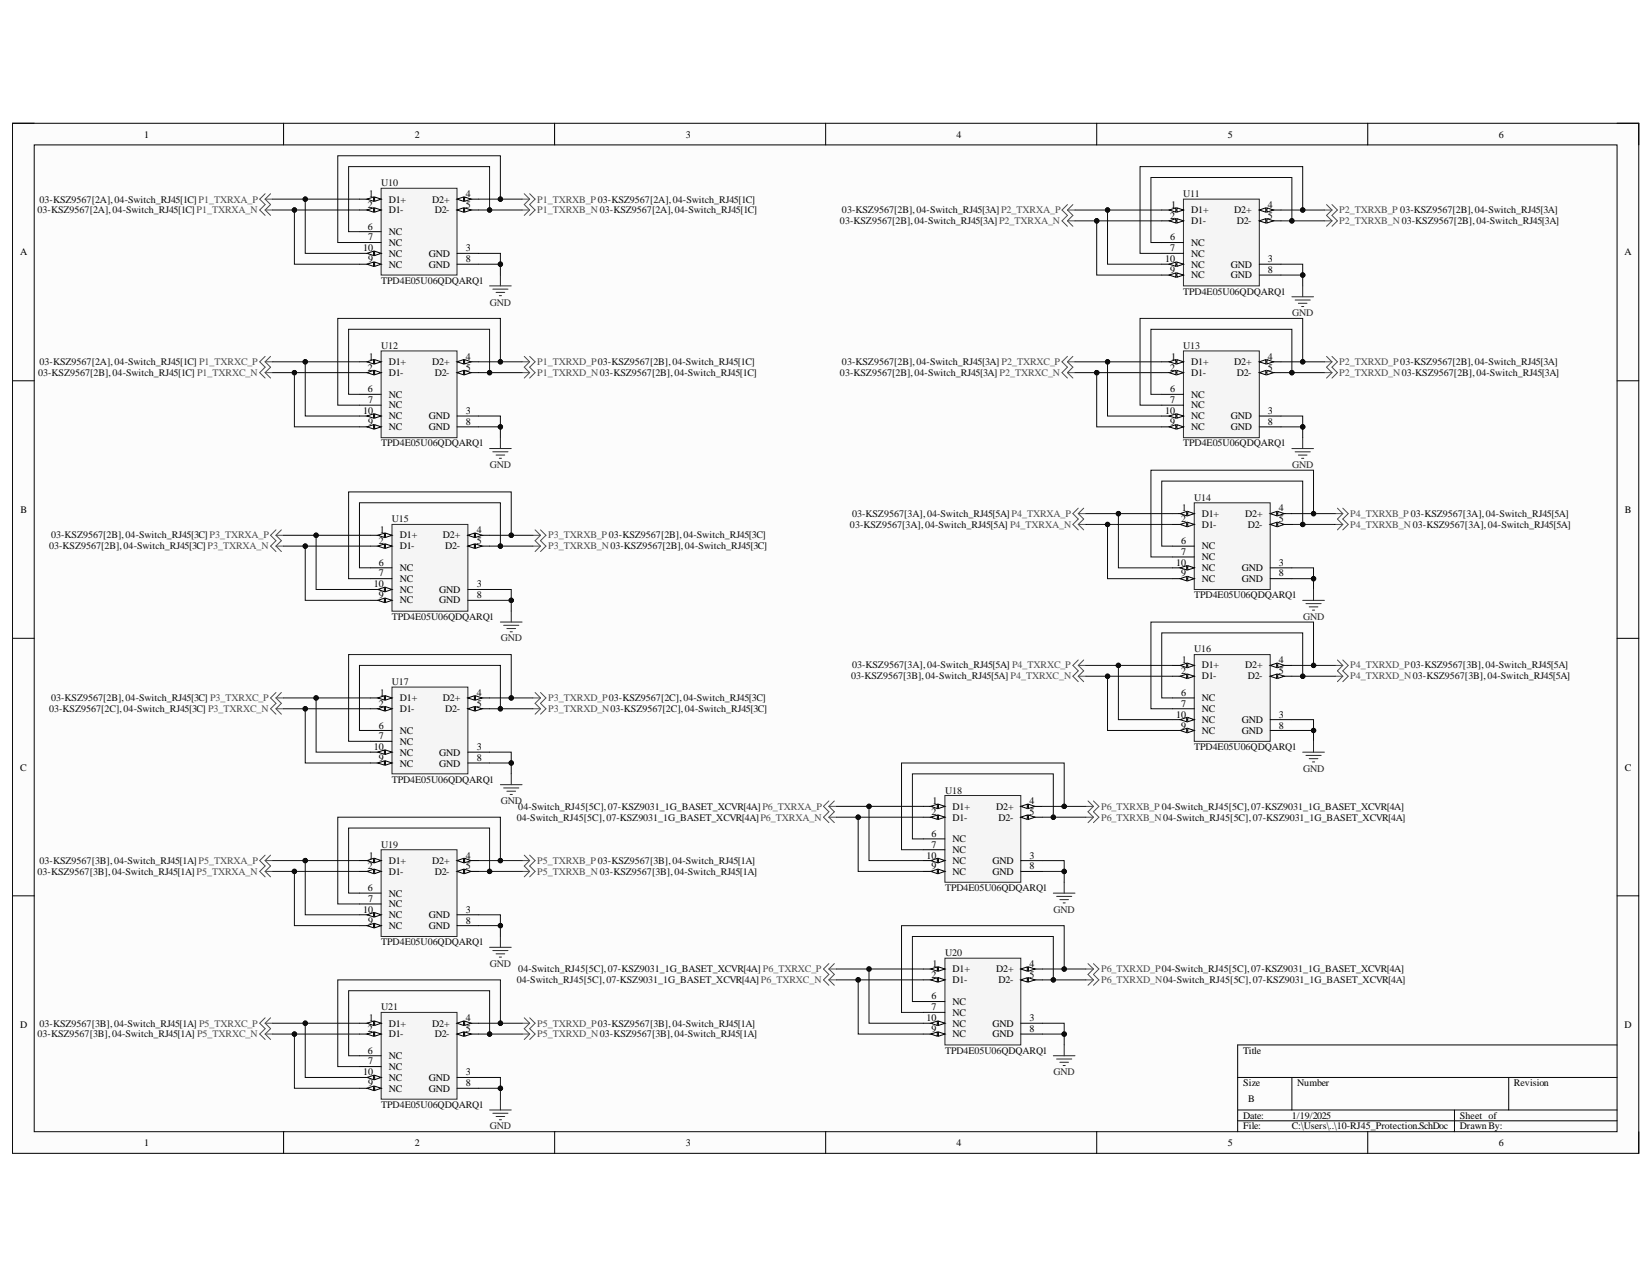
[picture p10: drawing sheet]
<svg xmlns="http://www.w3.org/2000/svg" width="279mm" height="216mm" viewBox="0 0 279 216" stroke-linecap="round" stroke-linejoin="round" font-family="sans-serif">
<defs><g id="words">
<g font-size="1.7">
<text x="24.4" y="23.3">1</text>
<text x="70.1" y="23.3">2</text>
<text x="116" y="23.3">3</text>
<text x="161.8" y="23.3">4</text>
<text x="207.6" y="23.3">5</text>
<text x="253.5" y="23.3">6</text>
<text x="62.2" y="35.1">2</text>
<text x="62.4" y="33.3">1</text>
<text x="65.7" y="34.3">D1+</text>
<text x="73.1" y="34.3">D2+</text>
<text x="78.8" y="33.3">4</text>
<text x="78.8" y="35.1">5</text>
<text x="198.1" y="35.1">1</text>
<text x="214.4" y="35.1">4</text>
<text x="62.2" y="38.8">6</text>
<text x="62.3" y="40.6">7</text>
<text x="65.7" y="36">D1-</text>
<text x="65.7" y="39.8">NC</text>
<text x="65.7" y="41.5">NC</text>
<text x="73.5" y="36">D2-</text>
<text x="197.9" y="37">2</text>
<text x="197.9" y="40.6">6</text>
<text x="201.5" y="36">D1+</text>
<text x="201.5" y="37.9">D1-</text>
<text x="201.5" y="41.5">NC</text>
<text x="208.7" y="36">D2+</text>
<text x="209.2" y="37.9">D2-</text>
<text x="214.4" y="37">5</text>
<text x="3.4" y="43.1">A</text>
<text x="61.4" y="42.5">10</text>
<text x="62.3" y="44.3">9</text>
<text x="65.7" y="45.3">NC</text>
<text x="65.7" y="43.4">NC</text>
<text x="72.5" y="43.4">GND</text>
<text x="72.5" y="45.3">GND</text>
<text x="78.8" y="42.5">3</text>
<text x="78.8" y="44.3">8</text>
<text x="197.1" y="44.3">10</text>
<text x="197.9" y="42.5">7</text>
<text x="197.9" y="46.2">9</text>
<text x="201.5" y="43.4">NC</text>
<text x="201.5" y="47">NC</text>
<text x="201.5" y="45.3">NC</text>
<text x="208.2" y="45.3">GND</text>
<text x="208.2" y="47">GND</text>
<text x="214.4" y="44.3">3</text>
<text x="214.4" y="46.2">8</text>
<text x="274.7" y="43.1">A</text>
<text x="62.2" y="62.7">2</text>
<text x="62.4" y="60.8">1</text>
<text x="65.7" y="61.8">D1+</text>
<text x="65.7" y="63.5">D1-</text>
<text x="73.1" y="61.8">D2+</text>
<text x="73.5" y="63.5">D2-</text>
<text x="78.8" y="60.8">4</text>
<text x="78.8" y="62.7">5</text>
<text x="197.9" y="62.7">2</text>
<text x="198.1" y="60.8">1</text>
<text x="201.5" y="61.8">D1+</text>
<text x="201.5" y="63.5">D1-</text>
<text x="208.7" y="61.8">D2+</text>
<text x="209.2" y="63.5">D2-</text>
<text x="214.4" y="60.8">4</text>
<text x="214.4" y="62.7">5</text>
<text x="61.4" y="70">10</text>
<text x="62.2" y="66.3">6</text>
<text x="62.3" y="68.2">7</text>
<text x="62.3" y="71.8">9</text>
<text x="65.7" y="67.3">NC</text>
<text x="65.7" y="69">NC</text>
<text x="65.7" y="70.9">NC</text>
<text x="72.5" y="70.9">GND</text>
<text x="78.8" y="70">3</text>
<text x="78.8" y="71.8">8</text>
<text x="197.1" y="70">10</text>
<text x="197.9" y="66.3">6</text>
<text x="197.9" y="68.2">7</text>
<text x="197.9" y="71.8">9</text>
<text x="201.5" y="67.3">NC</text>
<text x="201.5" y="69">NC</text>
<text x="201.5" y="70.9">NC</text>
<text x="208.2" y="70.9">GND</text>
<text x="214.4" y="70">3</text>
<text x="214.4" y="71.8">8</text>
<text x="65.7" y="72.8">NC</text>
<text x="72.5" y="72.8">GND</text>
<text x="201.5" y="72.8">NC</text>
<text x="208.2" y="72.8">GND</text>
<text x="3.5" y="86.7">B</text>
<text x="199.8" y="88.3">2</text>
<text x="199.9" y="86.5">1</text>
<text x="203.2" y="87.4">D1+</text>
<text x="203.2" y="89.2">D1-</text>
<text x="210.6" y="87.4">D2+</text>
<text x="211" y="89.2">D2-</text>
<text x="216.3" y="86.5">4</text>
<text x="216.3" y="88.3">5</text>
<text x="274.8" y="86.7">B</text>
<text x="64.1" y="92">2</text>
<text x="64.1" y="95.7">6</text>
<text x="64.2" y="90.2">1</text>
<text x="67.6" y="91">D1+</text>
<text x="67.6" y="92.9">D1-</text>
<text x="74.9" y="91">D2+</text>
<text x="75.3" y="92.9">D2-</text>
<text x="80.6" y="90.2">4</text>
<text x="80.6" y="92">5</text>
<text x="198.9" y="95.7">10</text>
<text x="199.8" y="92">6</text>
<text x="199.8" y="93.8">7</text>
<text x="203.2" y="92.9">NC</text>
<text x="203.2" y="94.7">NC</text>
<text x="216.3" y="95.7">3</text>
<text x="63.2" y="99.3">10</text>
<text x="64.1" y="97.5">7</text>
<text x="64.1" y="101.2">9</text>
<text x="67.6" y="96.5">NC</text>
<text x="67.6" y="98.4">NC</text>
<text x="67.6" y="100.2">NC</text>
<text x="74.3" y="100.2">GND</text>
<text x="80.6" y="99.3">3</text>
<text x="80.6" y="101.2">8</text>
<text x="199.8" y="97.5">9</text>
<text x="203.2" y="98.4">NC</text>
<text x="203.2" y="96.5">NC</text>
<text x="210" y="96.5">GND</text>
<text x="210" y="98.4">GND</text>
<text x="216.3" y="97.5">8</text>
<text x="67.6" y="102">NC</text>
<text x="74.3" y="102">GND</text>
<text x="199.8" y="113.9">2</text>
<text x="199.9" y="112.2">1</text>
<text x="203.2" y="113">D1+</text>
<text x="210.6" y="113">D2+</text>
<text x="216.3" y="112.2">4</text>
<text x="216.3" y="113.9">5</text>
<text x="64.1" y="119.4">2</text>
<text x="64.2" y="117.7">1</text>
<text x="67.6" y="118.5">D1+</text>
<text x="74.9" y="118.5">D2+</text>
<text x="80.6" y="117.7">4</text>
<text x="80.6" y="119.4">5</text>
<text x="199.8" y="117.7">6</text>
<text x="199.8" y="119.4">7</text>
<text x="203.2" y="114.9">D1-</text>
<text x="203.2" y="118.5">NC</text>
<text x="211" y="114.9">D2-</text>
<text x="64.1" y="123.2">6</text>
<text x="64.1" y="124.9">7</text>
<text x="67.6" y="120.4">D1-</text>
<text x="67.6" y="124.1">NC</text>
<text x="67.6" y="125.9">NC</text>
<text x="75.3" y="120.4">D2-</text>
<text x="198.9" y="121.3">10</text>
<text x="199.8" y="123.2">9</text>
<text x="203.2" y="120.4">NC</text>
<text x="203.2" y="124.1">NC</text>
<text x="203.2" y="122.2">NC</text>
<text x="210" y="122.2">GND</text>
<text x="210" y="124.1">GND</text>
<text x="216.3" y="121.3">3</text>
<text x="216.3" y="123.2">8</text>
<text x="3.4" y="130.3">C</text>
<text x="63.2" y="126.8">10</text>
<text x="64.1" y="128.7">9</text>
<text x="67.6" y="129.6">NC</text>
<text x="67.6" y="127.7">NC</text>
<text x="74.3" y="127.7">GND</text>
<text x="74.3" y="129.6">GND</text>
<text x="80.6" y="126.8">3</text>
<text x="80.6" y="128.7">8</text>
<text x="274.8" y="130.3">C</text>
<text x="157.6" y="137.8">2</text>
<text x="157.7" y="135.9">1</text>
<text x="161.1" y="136.9">D1+</text>
<text x="168.5" y="136.9">D2+</text>
<text x="174.1" y="135.9">4</text>
<text x="174.1" y="137.8">5</text>
<text x="157.6" y="141.4">6</text>
<text x="157.6" y="143.3">7</text>
<text x="161.1" y="138.7">D1-</text>
<text x="161.1" y="142.4">NC</text>
<text x="168.9" y="138.7">D2-</text>
<text x="62.2" y="146.9">2</text>
<text x="62.4" y="145.2">1</text>
<text x="65.7" y="146.1">D1+</text>
<text x="65.7" y="147.9">D1-</text>
<text x="73.1" y="146.1">D2+</text>
<text x="73.5" y="147.9">D2-</text>
<text x="78.8" y="145.2">4</text>
<text x="78.8" y="146.9">5</text>
<text x="156.7" y="145.2">10</text>
<text x="157.6" y="146.9">9</text>
<text x="161.1" y="144.2">NC</text>
<text x="161.1" y="147.9">NC</text>
<text x="161.1" y="146.1">NC</text>
<text x="167.9" y="146.1">GND</text>
<text x="167.9" y="147.9">GND</text>
<text x="174.1" y="145.2">3</text>
<text x="174.1" y="146.9">8</text>
<text x="61.4" y="154.3">10</text>
<text x="62.2" y="150.7">6</text>
<text x="62.3" y="152.4">7</text>
<text x="65.7" y="151.6">NC</text>
<text x="65.7" y="153.4">NC</text>
<text x="65.7" y="155.2">NC</text>
<text x="72.5" y="155.2">GND</text>
<text x="78.8" y="154.3">3</text>
<text x="62.3" y="156.2">9</text>
<text x="65.7" y="157.1">NC</text>
<text x="72.5" y="157.1">GND</text>
<text x="78.8" y="156.2">8</text>
<text x="157.6" y="165.3">2</text>
<text x="157.7" y="163.4">1</text>
<text x="161.1" y="164.4">D1+</text>
<text x="161.1" y="166.2">D1-</text>
<text x="168.5" y="164.4">D2+</text>
<text x="168.9" y="166.2">D2-</text>
<text x="174.1" y="163.4">4</text>
<text x="174.1" y="165.3">5</text>
<text x="3.4" y="173.8">D</text>
<text x="62.4" y="172.7">1</text>
<text x="65.7" y="173.6">D1+</text>
<text x="73.1" y="173.6">D2+</text>
<text x="78.8" y="172.7">4</text>
<text x="156.7" y="172.7">10</text>
<text x="157.6" y="168.9">6</text>
<text x="157.6" y="170.8">7</text>
<text x="161.1" y="169.9">NC</text>
<text x="161.1" y="171.7">NC</text>
<text x="161.1" y="173.6">NC</text>
<text x="167.9" y="173.6">GND</text>
<text x="174.1" y="172.7">3</text>
<text x="274.7" y="173.8">D</text>
<text x="62.2" y="174.4">2</text>
<text x="62.2" y="178.2">6</text>
<text x="62.3" y="179.9">7</text>
<text x="65.7" y="175.4">D1-</text>
<text x="65.7" y="179.1">NC</text>
<text x="73.5" y="175.4">D2-</text>
<text x="78.8" y="174.4">5</text>
<text x="157.6" y="174.4">9</text>
<text x="161.1" y="175.4">NC</text>
<text x="167.9" y="175.4">GND</text>
<text x="174.1" y="174.4">8</text>
<text x="210.3" y="178.2">Title</text>
<text x="61.4" y="181.8">10</text>
<text x="62.3" y="183.7">9</text>
<text x="65.7" y="180.9">NC</text>
<text x="65.7" y="184.6">NC</text>
<text x="65.7" y="182.7">NC</text>
<text x="72.5" y="182.7">GND</text>
<text x="72.5" y="184.6">GND</text>
<text x="78.8" y="181.8">3</text>
<text x="78.8" y="183.7">8</text>
<text x="210.3" y="183.7">Size</text>
<text x="219.4" y="183.7">Number</text>
<text x="256" y="183.7">Revision</text>
<text x="210.3" y="189.2">Date:</text>
<text x="210.3" y="190.9">File:</text>
<text x="211.1" y="186.4">B</text>
<text x="218.5" y="189.2">1/19/2025</text>
<text x="218.5" y="190.9">C:\Users\..\10-RJ45_Protection.SchDoc</text>
<text x="246.9" y="189.2">Sheet of</text>
<text x="246.9" y="190.9">DrawnBy:</text>
<text x="24.4" y="193.7">1</text>
<text x="70.1" y="193.7">2</text>
<text x="116" y="193.7">3</text>
<text x="161.8" y="193.7">4</text>
<text x="207.6" y="193.7">5</text>
<text x="253.5" y="193.7">6</text>
</g>
<g font-size="1.7" fill="#0e0e0e">
<text x="6.7" y="34.3">03-KSZ9567[2A],04-Switch_RJ45[1C] P1_TXRXA_P</text>
<text x="64.5" y="31.5">U10</text>
<text x="200.1" y="33.3">U11</text>
<text x="6.3" y="36">03-KSZ9567[2A],04-Switch_RJ45[1C] P1_TXRXA_N</text>
<text x="142.1" y="37.9">03-KSZ9567[2B],04-Switch_RJ45[3A] P2_TXRXA_N</text>
<text x="142.4" y="36">03-KSZ9567[2B],04-Switch_RJ45[3A] P2_TXRXA_P</text>
<text x="64.5" y="48">TPD4E05U06QDQARQ1</text>
<text x="200.1" y="49.8">TPD4E05U06QDQARQ1</text>
<text x="64.5" y="59">U12</text>
<text x="200.1" y="59">U13</text>
<text x="6.4" y="63.5">03-KSZ9567[2B],04-Switch_RJ45[1C] P1_TXRXC_N</text>
<text x="6.7" y="61.8">03-KSZ9567[2A],04-Switch_RJ45[1C] P1_TXRXC_P</text>
<text x="142.1" y="63.5">03-KSZ9567[2B],04-Switch_RJ45[3A] P2_TXRXC_N</text>
<text x="142.4" y="61.8">03-KSZ9567[2B],04-Switch_RJ45[3A] P2_TXRXC_P</text>
<text x="64.5" y="75.5">TPD4E05U06QDQARQ1</text>
<text x="200.1" y="75.5">TPD4E05U06QDQARQ1</text>
<text x="66.3" y="88.3">U15</text>
<text x="143.8" y="89.2">03-KSZ9567[3A],04-Switch_RJ45[5A] P4_TXRXA_N</text>
<text x="144.1" y="87.4">03-KSZ9567[3A],04-Switch_RJ45[5A] P4_TXRXA_P</text>
<text x="202" y="84.7">U14</text>
<text x="8.3" y="92.9">03-KSZ9567[2B],04-Switch_RJ45[3C] P3_TXRXA_N</text>
<text x="8.6" y="91">03-KSZ9567[2B],04-Switch_RJ45[3C] P3_TXRXA_P</text>
<text x="202" y="101.2">TPD4E05U06QDQARQ1</text>
<text x="66.3" y="104.8">TPD4E05U06QDQARQ1</text>
<text x="144.1" y="113">03-KSZ9567[3A],04-Switch_RJ45[5A] P4_TXRXC_P</text>
<text x="202" y="110.3">U16</text>
<text x="8.6" y="118.5">03-KSZ9567[2B],04-Switch_RJ45[3C] P3_TXRXC_P</text>
<text x="66.3" y="115.8">U17</text>
<text x="143.9" y="114.9">03-KSZ9567[3B],04-Switch_RJ45[5A] P4_TXRXC_N</text>
<text x="8.3" y="120.4">03-KSZ9567[2C],04-Switch_RJ45[3C] P3_TXRXC_N</text>
<text x="202" y="126.8">TPD4E05U06QDQARQ1</text>
<text x="66.3" y="132.3">TPD4E05U06QDQARQ1</text>
<text x="87.7" y="136.9">04-Switch_RJ45[5C],07-KSZ9031_1G_BASET_XCVR[4A] P6_TXRXA_P</text>
<text x="159.8" y="134.2">U18</text>
<text x="64.5" y="143.3">U19</text>
<text x="87.4" y="138.7">04-Switch_RJ45[5C],07-KSZ9031_1G_BASET_XCVR[4A]P6_TXRXA_N</text>
<text x="6.3" y="147.9">03-KSZ9567[3B],04-Switch_RJ45[1A] P5_TXRXA_N</text>
<text x="6.7" y="146.1">03-KSZ9567[3B],04-Switch_RJ45[1A] P5_TXRXA_P</text>
<text x="159.8" y="150.7">TPD4E05U06QDQARQ1</text>
<text x="64.5" y="159.8">TPD4E05U06QDQARQ1</text>
<text x="159.8" y="161.7">U20</text>
<text x="87.4" y="166.2">04-Switch_RJ45[5C],07-KSZ9031_1G_BASET_XCVR[4A] P6_TXRXC_N</text>
<text x="87.7" y="164.4">04-Switch_RJ45[5C],07-KSZ9031_1G_BASET_XCVR[4A] P6_TXRXC_P</text>
<text x="6.7" y="173.6">03-KSZ9567[3B],04-Switch_RJ45[1A] P5_TXRXC_P</text>
<text x="64.5" y="170.8">U21</text>
<text x="6.3" y="175.4">03-KSZ9567[3B],04-Switch_RJ45[1A] P5_TXRXC_N</text>
<text x="159.8" y="178.2">TPD4E05U06QDQARQ1</text>
<text x="64.5" y="187.3">TPD4E05U06QDQARQ1</text>
</g>
<g font-size="1.7" fill="#4c4c4c">
<text x="90.9" y="34.3">P1_TXRXB_P 03-KSZ9567[2A],04-Switch_RJ45[1C]</text>
<text x="90.9" y="36">P1_TXRXB_N 03-KSZ9567[2A],04-Switch_RJ45[1C]</text>
<text x="226.5" y="36">P2_TXRXB_P 03-KSZ9567[2B],04-Switch_RJ45[3A]</text>
<text x="226.5" y="37.9">P2_TXRXB_N 03-KSZ9567[2B],04-Switch_RJ45[3A]</text>
<text x="90.9" y="61.8">P1_TXRXD_P03-KSZ9567[2B],04-Switch_RJ45[1C]</text>
<text x="90.9" y="63.5">P1_TXRXD_N03-KSZ9567[2B],04-Switch_RJ45[1C]</text>
<text x="226.5" y="61.8">P2_TXRXD_P03-KSZ9567[2B],04-Switch_RJ45[3A]</text>
<text x="226.5" y="63.5">P2_TXRXD_N03-KSZ9567[2B],04-Switch_RJ45[3A]</text>
<text x="228.4" y="87.4">P4_TXRXB_P 03-KSZ9567[3A],04-Switch_RJ45[5A]</text>
<text x="228.4" y="89.2">P4_TXRXB_N 03-KSZ9567[3A],04-Switch_RJ45[5A]</text>
<text x="92.7" y="91">P3_TXRXB_P 03-KSZ9567[2B],04-Switch_RJ45[3C]</text>
<text x="92.7" y="92.9">P3_TXRXB_N03-KSZ9567[2B],04-Switch_RJ45[3C]</text>
<text x="228.4" y="113">P4_TXRXD_P03-KSZ9567[3B],04-Switch_RJ45[5A]</text>
<text x="92.7" y="118.5">P3_TXRXD_P03-KSZ9567[2C],04-Switch_RJ45[3C]</text>
<text x="228.4" y="114.9">P4_TXRXD_N03-KSZ9567[3B],04-Switch_RJ45[5A]</text>
<text x="92.7" y="120.4">P3_TXRXD_N03-KSZ9567[2C],04-Switch_RJ45[3C]</text>
<text x="186.2" y="136.9">P6_TXRXB_P 04-Switch_RJ45[5C],07-KSZ9031_1G_BASET_XCVR[4A]</text>
<text x="186.2" y="138.7">P6_TXRXB_N04-Switch_RJ45[5C],07-KSZ9031_1G_BASET_XCVR[4A]</text>
<text x="90.9" y="146.1">P5_TXRXB_P 03-KSZ9567[3B],04-Switch_RJ45[1A]</text>
<text x="90.9" y="147.9">P5_TXRXB_N 03-KSZ9567[3B],04-Switch_RJ45[1A]</text>
<text x="186.2" y="164.4">P6_TXRXD_P04-Switch_RJ45[5C],07-KSZ9031_1G_BASET_XCVR[4A]</text>
<text x="186.2" y="166.2">P6_TXRXD_N04-Switch_RJ45[5C],07-KSZ9031_1G_BASET_XCVR[4A]</text>
<text x="90.9" y="173.6">P5_TXRXD_P03-KSZ9567[3B],04-Switch_RJ45[1A]</text>
<text x="90.9" y="175.4">P5_TXRXD_N03-KSZ9567[3B],04-Switch_RJ45[1A]</text>
</g>
<g font-size="1.7" fill="#262626">
<text x="82.8" y="51.7">GND</text>
<text x="218.6" y="53.5">GND</text>
<text x="82.8" y="79.2">GND</text>
<text x="218.6" y="79.2">GND</text>
<text x="220.4" y="104.8">GND</text>
<text x="84.7" y="108.5">GND</text>
<text x="220.4" y="130.4">GND</text>
<text x="84.7" y="135.9">GND</text>
<text x="178.2" y="154.3">GND</text>
<text x="82.8" y="163.4">GND</text>
<text x="178.2" y="181.8">GND</text>
<text x="82.8" y="190.9">GND</text>
</g>
</g></defs>
<path d="M2.1 20.8h275.1v174.2h-275.1z" fill-rule="evenodd" fill="#fcfcfc"/>
<path d="M2.1 20.8h275.1v174.2h-275.1z" fill="none" stroke="#000" stroke-width=".17"/>
<path d="M5.8 24.5h267.7v166.8h-267.7z" fill-rule="evenodd" fill="#fcfcfc"/>
<g fill="none" stroke="#000" stroke-width=".17">
<path d="M2.1 20.8h3.7M5.8 24.5h267.7v166.8h-267.7zM48 20.8v3.7M93.8 20.8v3.7M139.6 20.8v3.7M185.5 20.8v3.7M231.3 20.8v3.7M273.5 20.8h3.7v3.7M2.1 64.4h3.7M273.5 64.4h3.7M2.1 107.9h3.7M273.5 107.9h3.7"/>
<path d="M2.1 151.5h3.7M273.5 151.5h3.7M273.5 176.7h-64.2v14.6M48 191.3v3.7M93.8 191.3v3.7M139.6 191.3v3.7M185.5 191.3v3.7M209.3 182.2h64.2M209.3 187.7h64.2M209.3 189.5h64.2M218.5 182.2v5.5M231.3 191.3v3.7"/>
<path d="M246 187.7v3.6M255.2 182.2v5.5M277.2 191.3v3.7"/>
</g>
<path d="M64.5 143.7h12.8v14.6h-12.8z" fill-rule="evenodd" fill="#f5f5f5"/>
<path d="M64.5 143.7h12.8v14.6h-12.8z" fill="none" stroke="#262626" stroke-width=".17"/>
<path d="M60.8 145.5h3.7" fill="none" stroke="#000" stroke-width=".17"/>
<path d="M63.4 145.1l1.1 .4-1.1 .4z" fill="#fbfbfb"/>
<path d="M63.4 145.1l1.1 .4-1.1 .4z" fill="none" stroke="#000" stroke-width=".17"/>
<path d="M62.1 145.5l1.1-.4v.8z" fill="#fbfbfb"/>
<path d="M60.8 147.3h3.7M62.1 145.5l1.1-.4v.8z" fill="none" stroke="#000" stroke-width=".17"/>
<path d="M63.4 147l1.1 .3-1.1 .4z" fill="#fbfbfb"/>
<path d="M63.4 147l1.1 .3-1.1 .4z" fill="none" stroke="#000" stroke-width=".17"/>
<path d="M62.1 147.3l1.1-.3v.7z" fill="#fbfbfb"/>
<path d="M60.8 151h3.7M60.8 152.8h3.7M62.1 147.3l1.1-.3v.7zM77.3 145.5h3.7" fill="none" stroke="#000" stroke-width=".17"/>
<path d="M77.3 145.5l1.1-.4v.8z" fill="#fbfbfb"/>
<path d="M77.3 145.5l1.1-.4v.8z" fill="none" stroke="#000" stroke-width=".17"/>
<path d="M78.6 145.1l1.1 .4-1.1 .4z" fill="#fbfbfb"/>
<path d="M77.3 147.3h3.7M78.6 145.1l1.1 .4-1.1 .4z" fill="none" stroke="#000" stroke-width=".17"/>
<path d="M77.3 147.3l1.1-.3v.7z" fill="#fbfbfb"/>
<path d="M77.3 147.3l1.1-.3v.7z" fill="none" stroke="#000" stroke-width=".17"/>
<path d="M78.6 147l1.1 .3-1.1 .4z" fill="#fbfbfb"/>
<path d="M60.8 156.5h3.7M77.3 154.7h3.7M77.3 156.5h3.7M78.6 147l1.1 .3-1.1 .4z" fill="none" stroke="#000" stroke-width=".17"/>
<path d="M63.4 156.1l1.1 .4-1.1 .4z" fill="#fbfbfb"/>
<path d="M63.4 156.1l1.1 .4-1.1 .4z" fill="none" stroke="#000" stroke-width=".17"/>
<path d="M62.1 156.5l1.1-.4v.8z" fill="#fbfbfb"/>
<path d="M60.8 154.7h3.7M62.1 156.5l1.1-.4v.8z" fill="none" stroke="#000" stroke-width=".17"/>
<path d="M63.4 154.3l1.1 .4-1.1 .3z" fill="#fbfbfb"/>
<path d="M63.4 154.3l1.1 .4-1.1 .3z" fill="none" stroke="#000" stroke-width=".17"/>
<path d="M62.1 154.7l1.1-.4v.7z" fill="#fbfbfb"/>
<path d="M62.1 154.7l1.1-.4v.7z" fill="none" stroke="#000" stroke-width=".17"/>
<path d="M84.6 158.3v1.9M82.8 160.2h3.7M83.3 160.7h2.6M83.9 161.3h1.5M84.4 161.8h.4" fill="none" stroke="#262626" stroke-width=".17"/>
<path d="M44.8 145.5l1 .9-1 .9M44.8 144.6l-.9 .9 .9 .9-.9 .9 .9 .9M44.8 145.5h1.3M44.8 147.3l1 .9M44.8 147.3h1.3M45.8 144.6l-1 .9M88.3 145.5h1.3M88.3 147.3h1.3M88.7 144.6l.9 .9M89.6 145.5l-.9 .9 .9 .9M89.6 144.6l.9 .9-.9 .9 .9 .9-.9 .9M89.6 147.3l-.9 .9" fill="none" stroke="#4c4c4c" stroke-width=".17"/>
<path d="M64.5 171.2h12.8v14.6h-12.8z" fill-rule="evenodd" fill="#f5f5f5"/>
<path d="M64.5 171.2h12.8v14.6h-12.8z" fill="none" stroke="#262626" stroke-width=".17"/>
<path d="M60.8 173h3.7" fill="none" stroke="#000" stroke-width=".17"/>
<path d="M63.4 172.6l1.1 .4-1.1 .4z" fill="#fbfbfb"/>
<path d="M63.4 172.6l1.1 .4-1.1 .4z" fill="none" stroke="#000" stroke-width=".17"/>
<path d="M62.1 173l1.1-.4v.8z" fill="#fbfbfb"/>
<path d="M60.8 174.8h3.7M62.1 173l1.1-.4v.8z" fill="none" stroke="#000" stroke-width=".17"/>
<path d="M63.4 174.5l1.1 .3-1.1 .4z" fill="#fbfbfb"/>
<path d="M63.4 174.5l1.1 .3-1.1 .4z" fill="none" stroke="#000" stroke-width=".17"/>
<path d="M62.1 174.8l1.1-.3v.7z" fill="#fbfbfb"/>
<path d="M60.8 178.5h3.7M62.1 174.8l1.1-.3v.7zM77.3 173h3.7M60.8 180.3h3.7" fill="none" stroke="#000" stroke-width=".17"/>
<path d="M77.3 173l1.1-.4v.8z" fill="#fbfbfb"/>
<path d="M77.3 173l1.1-.4v.8z" fill="none" stroke="#000" stroke-width=".17"/>
<path d="M78.6 172.6l1.1 .4-1.1 .4z" fill="#fbfbfb"/>
<path d="M77.3 174.8h3.7M78.6 172.6l1.1 .4-1.1 .4z" fill="none" stroke="#000" stroke-width=".17"/>
<path d="M77.3 174.8l1.1-.3v.7z" fill="#fbfbfb"/>
<path d="M77.3 174.8l1.1-.3v.7z" fill="none" stroke="#000" stroke-width=".17"/>
<path d="M78.6 174.5l1.1 .3-1.1 .4z" fill="#fbfbfb"/>
<path d="M78.6 174.5l1.1 .3-1.1 .4zM60.8 184h3.7M77.3 182.2h3.7M77.3 184h3.7" fill="none" stroke="#000" stroke-width=".17"/>
<path d="M63.4 183.6l1.1 .4-1.1 .4z" fill="#fbfbfb"/>
<path d="M63.4 183.6l1.1 .4-1.1 .4z" fill="none" stroke="#000" stroke-width=".17"/>
<path d="M62.1 184l1.1-.4v.8z" fill="#fbfbfb"/>
<path d="M60.8 182.2h3.7M62.1 184l1.1-.4v.8z" fill="none" stroke="#000" stroke-width=".17"/>
<path d="M63.4 181.8l1.1 .4-1.1 .3z" fill="#fbfbfb"/>
<path d="M63.4 181.8l1.1 .4-1.1 .3z" fill="none" stroke="#000" stroke-width=".17"/>
<path d="M62.1 182.2l1.1-.4v.7z" fill="#fbfbfb"/>
<path d="M62.1 182.2l1.1-.4v.7z" fill="none" stroke="#000" stroke-width=".17"/>
<path d="M82.8 187.7h3.7M83.4 188.2h2.5M83.9 188.8h1.5M84.5 189.3h.3M84.6 185.8v1.9" fill="none" stroke="#262626" stroke-width=".17"/>
<path d="M44.8 173l1 .9-1 .9M44.8 172.1l-.9 .9 .9 .9-.9 .9 .9 .9M44.8 173h1.3M44.8 174.8l1 .9M44.8 174.8h1.3M45.8 172.1l-1 .9M88.3 173h1.3M88.3 174.8h1.3M88.7 172.1l.9 .9M89.6 173l-.9 .9 .9 .9M89.6 172.1l.9 .9-.9 .9 .9 .9-.9 .9M89.6 174.8l-.9 .9" fill="none" stroke="#4c4c4c" stroke-width=".17"/>
<path d="M200.2 33.7h12.8v14.6h-12.8z" fill-rule="evenodd" fill="#f5f5f5"/>
<path d="M200.2 33.7h12.8v14.6h-12.8z" fill="none" stroke="#262626" stroke-width=".17"/>
<path d="M196.5 35.5h3.7" fill="none" stroke="#000" stroke-width=".17"/>
<path d="M199.1 35.1l1.1 .4-1.1 .4z" fill="#fbfbfb"/>
<path d="M199.1 35.1l1.1 .4-1.1 .4z" fill="none" stroke="#000" stroke-width=".17"/>
<path d="M197.8 35.5l1.1-.4v.8z" fill="#fbfbfb"/>
<path d="M196.5 37.3h3.7M197.8 35.5l1.1-.4v.8z" fill="none" stroke="#000" stroke-width=".17"/>
<path d="M199.1 37l1.1 .3-1.1 .4z" fill="#fbfbfb"/>
<path d="M199.1 37l1.1 .3-1.1 .4z" fill="none" stroke="#000" stroke-width=".17"/>
<path d="M197.8 37.3l1.1-.3v.7z" fill="#fbfbfb"/>
<path d="M197.8 37.3l1.1-.3v.7zM213 35.5h3.7M196.5 41h3.7M196.5 42.8h3.7" fill="none" stroke="#000" stroke-width=".17"/>
<path d="M213 35.5l1.1-.4v.8z" fill="#fbfbfb"/>
<path d="M213 35.5l1.1-.4v.8z" fill="none" stroke="#000" stroke-width=".17"/>
<path d="M214.3 35.1l1.1 .4-1.1 .4z" fill="#fbfbfb"/>
<path d="M213 37.3h3.7M214.3 35.1l1.1 .4-1.1 .4z" fill="none" stroke="#000" stroke-width=".17"/>
<path d="M213 37.3l1.1-.3v.7z" fill="#fbfbfb"/>
<path d="M213 37.3l1.1-.3v.7z" fill="none" stroke="#000" stroke-width=".17"/>
<path d="M214.3 37l1.1 .3-1.1 .4z" fill="#fbfbfb"/>
<path d="M214.3 37l1.1 .3-1.1 .4zM196.5 46.5h3.7M213 44.7h3.7M213 46.5h3.7" fill="none" stroke="#000" stroke-width=".17"/>
<path d="M199.1 46.1l1.1 .4-1.1 .4z" fill="#fbfbfb"/>
<path d="M199.1 46.1l1.1 .4-1.1 .4z" fill="none" stroke="#000" stroke-width=".17"/>
<path d="M197.8 46.5l1.1-.4v.8z" fill="#fbfbfb"/>
<path d="M196.5 44.7h3.7M197.8 46.5l1.1-.4v.8z" fill="none" stroke="#000" stroke-width=".17"/>
<path d="M199.1 44.3l1.1 .4-1.1 .3z" fill="#fbfbfb"/>
<path d="M199.1 44.3l1.1 .4-1.1 .3z" fill="none" stroke="#000" stroke-width=".17"/>
<path d="M197.8 44.7l1.1-.4v.7z" fill="#fbfbfb"/>
<path d="M197.8 44.7l1.1-.4v.7z" fill="none" stroke="#000" stroke-width=".17"/>
<path d="M218.5 50.2h3.7M219 50.7h2.6M219.6 51.3h1.5M220.1 51.8h.4M220.3 48.3v1.9" fill="none" stroke="#262626" stroke-width=".17"/>
<path d="M180.5 35.5l1 .9-1 .9M180.5 34.6l-.9 .9 .9 .9-.9 .9 .9 1M180.5 35.5h1.3M180.5 37.3l1 1M180.5 37.3h1.3M181.5 34.6l-1 .9M224 35.5h1.3M224 37.3h1.3M224.4 34.6l.9 .9M225.3 35.5l-.9 .9 .9 .9M225.3 34.6l.9 .9-.9 .9 .9 .9-.9 1M225.3 37.3l-.9 1" fill="none" stroke="#4c4c4c" stroke-width=".17"/>
<path d="M200.2 59.3h12.8v14.7h-12.8z" fill-rule="evenodd" fill="#f5f5f5"/>
<path d="M200.2 59.3h12.8v14.7h-12.8z" fill="none" stroke="#262626" stroke-width=".17"/>
<path d="M196.5 61.2h3.7" fill="none" stroke="#000" stroke-width=".17"/>
<path d="M199.1 60.8l1.1 .4-1.1 .3z" fill="#fbfbfb"/>
<path d="M199.1 60.8l1.1 .4-1.1 .3z" fill="none" stroke="#000" stroke-width=".17"/>
<path d="M197.8 61.2l1.1-.4v.7z" fill="#fbfbfb"/>
<path d="M196.5 63h3.7M197.8 61.2l1.1-.4v.7z" fill="none" stroke="#000" stroke-width=".17"/>
<path d="M199.1 62.6l1.1 .4-1.1 .4z" fill="#fbfbfb"/>
<path d="M199.1 62.6l1.1 .4-1.1 .4z" fill="none" stroke="#000" stroke-width=".17"/>
<path d="M197.8 63l1.1-.4v.8z" fill="#fbfbfb"/>
<path d="M196.5 66.7h3.7M196.5 68.5h3.7M197.8 63l1.1-.4v.8zM213 61.2h3.7" fill="none" stroke="#000" stroke-width=".17"/>
<path d="M213 61.2l1.1-.4v.7z" fill="#fbfbfb"/>
<path d="M213 61.2l1.1-.4v.7z" fill="none" stroke="#000" stroke-width=".17"/>
<path d="M214.3 60.8l1.1 .4-1.1 .3z" fill="#fbfbfb"/>
<path d="M213 63h3.7M214.3 60.8l1.1 .4-1.1 .3z" fill="none" stroke="#000" stroke-width=".17"/>
<path d="M213 63l1.1-.4v.8z" fill="#fbfbfb"/>
<path d="M213 63l1.1-.4v.8z" fill="none" stroke="#000" stroke-width=".17"/>
<path d="M214.3 62.6l1.1 .4-1.1 .4z" fill="#fbfbfb"/>
<path d="M196.5 72.2h3.7M213 70.3h3.7M213 72.2h3.7M214.3 62.6l1.1 .4-1.1 .4z" fill="none" stroke="#000" stroke-width=".17"/>
<path d="M199.1 71.8l1.1 .4-1.1 .3z" fill="#fbfbfb"/>
<path d="M199.1 71.8l1.1 .4-1.1 .3z" fill="none" stroke="#000" stroke-width=".17"/>
<path d="M197.8 72.2l1.1-.4v.7z" fill="#fbfbfb"/>
<path d="M196.5 70.3h3.7M197.8 72.2l1.1-.4v.7z" fill="none" stroke="#000" stroke-width=".17"/>
<path d="M199.1 70l1.1 .3-1.1 .4z" fill="#fbfbfb"/>
<path d="M199.1 70l1.1 .3-1.1 .4z" fill="none" stroke="#000" stroke-width=".17"/>
<path d="M197.8 70.3l1.1-.3v.7z" fill="#fbfbfb"/>
<path d="M197.8 70.3l1.1-.3v.7z" fill="none" stroke="#000" stroke-width=".17"/>
<path d="M218.5 75.8h3.7M219 76.4h2.6M219.6 76.9h1.5M220.1 77.5h.4M220.3 74v1.8" fill="none" stroke="#262626" stroke-width=".17"/>
<path d="M180.5 61.2l1 .9-1 .9M180.5 60.3l-.9 .9 .9 .9-.9 .9 .9 .9M180.5 61.2h1.3M180.5 63l1 .9M180.5 63h1.3M181.5 60.3l-1 .9M224 61.2h1.3M224 63h1.3M224.4 60.3l.9 .9M225.3 61.2l-.9 .9 .9 .9M225.3 60.3l.9 .9-.9 .9 .9 .9-.9 .9M225.3 63l-.9 .9" fill="none" stroke="#4c4c4c" stroke-width=".17"/>
<path d="M64.5 31.8h12.8v14.7h-12.8z" fill-rule="evenodd" fill="#f5f5f5"/>
<path d="M64.5 31.8h12.8v14.7h-12.8z" fill="none" stroke="#262626" stroke-width=".17"/>
<path d="M60.8 33.7h3.7" fill="none" stroke="#000" stroke-width=".17"/>
<path d="M63.4 33.3l1.1 .4-1.1 .3z" fill="#fbfbfb"/>
<path d="M63.4 33.3l1.1 .4-1.1 .3z" fill="none" stroke="#000" stroke-width=".17"/>
<path d="M62.1 33.7l1.1-.4v.7z" fill="#fbfbfb"/>
<path d="M60.8 35.5h3.7M62.1 33.7l1.1-.4v.7z" fill="none" stroke="#000" stroke-width=".17"/>
<path d="M63.4 35.1l1.1 .4-1.1 .4z" fill="#fbfbfb"/>
<path d="M63.4 35.1l1.1 .4-1.1 .4z" fill="none" stroke="#000" stroke-width=".17"/>
<path d="M62.1 35.5l1.1-.4v.8z" fill="#fbfbfb"/>
<path d="M60.8 39.2h3.7M62.1 35.5l1.1-.4v.8zM77.3 33.7h3.7M60.8 41h3.7" fill="none" stroke="#000" stroke-width=".17"/>
<path d="M77.3 33.7l1.1-.4v.7z" fill="#fbfbfb"/>
<path d="M77.3 33.7l1.1-.4v.7z" fill="none" stroke="#000" stroke-width=".17"/>
<path d="M78.6 33.3l1.1 .4-1.1 .3z" fill="#fbfbfb"/>
<path d="M77.3 35.5h3.7M78.6 33.3l1.1 .4-1.1 .3z" fill="none" stroke="#000" stroke-width=".17"/>
<path d="M77.3 35.5l1.1-.4v.8z" fill="#fbfbfb"/>
<path d="M77.3 35.5l1.1-.4v.8z" fill="none" stroke="#000" stroke-width=".17"/>
<path d="M78.6 35.1l1.1 .4-1.1 .4z" fill="#fbfbfb"/>
<path d="M78.6 35.1l1.1 .4-1.1 .4zM60.8 44.7h3.7M77.3 42.8h3.7M77.3 44.7h3.7" fill="none" stroke="#000" stroke-width=".17"/>
<path d="M63.4 44.3l1.1 .4-1.1 .3z" fill="#fbfbfb"/>
<path d="M63.4 44.3l1.1 .4-1.1 .3z" fill="none" stroke="#000" stroke-width=".17"/>
<path d="M62.1 44.7l1.1-.4v.7z" fill="#fbfbfb"/>
<path d="M60.8 42.8h3.7M62.1 44.7l1.1-.4v.7z" fill="none" stroke="#000" stroke-width=".17"/>
<path d="M63.4 42.5l1.1 .3-1.1 .4z" fill="#fbfbfb"/>
<path d="M63.4 42.5l1.1 .3-1.1 .4z" fill="none" stroke="#000" stroke-width=".17"/>
<path d="M62.1 42.8l1.1-.3v.7z" fill="#fbfbfb"/>
<path d="M62.1 42.8l1.1-.3v.7z" fill="none" stroke="#000" stroke-width=".17"/>
<path d="M82.8 48.3h3.7M83.3 48.9h2.6M83.9 49.4h1.5M84.4 50h.4M84.6 46.5v1.8" fill="none" stroke="#262626" stroke-width=".17"/>
<path d="M44.8 33.7l1 .9-1 .9M44.8 32.8l-.9 .9 .9 .9-.9 .9 .9 .9M44.8 33.7h1.3M44.8 35.5l1 .9M44.8 35.5h1.3M45.8 32.8l-1 .9M88.3 33.7h1.3M88.3 35.5h1.3M88.7 32.8l.9 .9M89.6 33.7l-.9 .9 .9 .9M89.6 32.8l.9 .9-.9 .9 .9 .9-.9 .9M89.6 35.5l-.9 .9" fill="none" stroke="#4c4c4c" stroke-width=".17"/>
<path d="M64.5 59.3h12.8v14.7h-12.8z" fill-rule="evenodd" fill="#f5f5f5"/>
<path d="M64.5 59.3h12.8v14.7h-12.8z" fill="none" stroke="#262626" stroke-width=".17"/>
<path d="M60.8 61.2h3.7" fill="none" stroke="#000" stroke-width=".17"/>
<path d="M63.4 60.8l1.1 .4-1.1 .3z" fill="#fbfbfb"/>
<path d="M63.4 60.8l1.1 .4-1.1 .3z" fill="none" stroke="#000" stroke-width=".17"/>
<path d="M62.1 61.2l1.1-.4v.7z" fill="#fbfbfb"/>
<path d="M60.8 63h3.7M62.1 61.2l1.1-.4v.7z" fill="none" stroke="#000" stroke-width=".17"/>
<path d="M63.4 62.6l1.1 .4-1.1 .4z" fill="#fbfbfb"/>
<path d="M63.4 62.6l1.1 .4-1.1 .4z" fill="none" stroke="#000" stroke-width=".17"/>
<path d="M62.1 63l1.1-.4v.8z" fill="#fbfbfb"/>
<path d="M60.8 66.7h3.7M60.8 68.5h3.7M62.1 63l1.1-.4v.8zM77.3 61.2h3.7" fill="none" stroke="#000" stroke-width=".17"/>
<path d="M77.3 61.2l1.1-.4v.7z" fill="#fbfbfb"/>
<path d="M77.3 61.2l1.1-.4v.7z" fill="none" stroke="#000" stroke-width=".17"/>
<path d="M78.6 60.8l1.1 .4-1.1 .3z" fill="#fbfbfb"/>
<path d="M77.3 63h3.7M78.6 60.8l1.1 .4-1.1 .3z" fill="none" stroke="#000" stroke-width=".17"/>
<path d="M77.3 63l1.1-.4v.8z" fill="#fbfbfb"/>
<path d="M77.3 63l1.1-.4v.8z" fill="none" stroke="#000" stroke-width=".17"/>
<path d="M78.6 62.6l1.1 .4-1.1 .4z" fill="#fbfbfb"/>
<path d="M60.8 72.2h3.7M77.3 70.3h3.7M77.3 72.2h3.7M78.6 62.6l1.1 .4-1.1 .4z" fill="none" stroke="#000" stroke-width=".17"/>
<path d="M63.4 71.8l1.1 .4-1.1 .3z" fill="#fbfbfb"/>
<path d="M63.4 71.8l1.1 .4-1.1 .3z" fill="none" stroke="#000" stroke-width=".17"/>
<path d="M62.1 72.2l1.1-.4v.7z" fill="#fbfbfb"/>
<path d="M60.8 70.3h3.7M62.1 72.2l1.1-.4v.7z" fill="none" stroke="#000" stroke-width=".17"/>
<path d="M63.4 70l1.1 .3-1.1 .4z" fill="#fbfbfb"/>
<path d="M63.4 70l1.1 .3-1.1 .4z" fill="none" stroke="#000" stroke-width=".17"/>
<path d="M62.1 70.3l1.1-.3v.7z" fill="#fbfbfb"/>
<path d="M62.1 70.3l1.1-.3v.7z" fill="none" stroke="#000" stroke-width=".17"/>
<path d="M82.8 75.8h3.7M83.3 76.4h2.6M83.9 76.9h1.5M84.4 77.5h.4M84.6 74v1.8" fill="none" stroke="#262626" stroke-width=".17"/>
<path d="M44.8 61.2l1 .9-1 .9M44.8 60.3l-.9 .9 .9 .9-.9 .9 .9 .9M44.8 61.2h1.3M44.8 63l1 .9M44.8 63h1.3M45.8 60.3l-1 .9M88.3 61.2h1.3M88.3 63h1.3M88.7 60.3l.9 .9M89.6 61.2l-.9 .9 .9 .9M89.6 60.3l.9 .9-.9 .9 .9 .9-.9 .9M89.6 63l-.9 .9" fill="none" stroke="#4c4c4c" stroke-width=".17"/>
<path d="M66.3 88.7h12.8v14.6h-12.8z" fill-rule="evenodd" fill="#f5f5f5"/>
<path d="M66.3 88.7h12.8v14.6h-12.8z" fill="none" stroke="#262626" stroke-width=".17"/>
<path d="M62.6 90.5h3.7" fill="none" stroke="#000" stroke-width=".17"/>
<path d="M65.2 90.1l1.1 .4-1.1 .4z" fill="#fbfbfb"/>
<path d="M65.2 90.1l1.1 .4-1.1 .4z" fill="none" stroke="#000" stroke-width=".17"/>
<path d="M63.9 90.5l1.1-.4v.8z" fill="#fbfbfb"/>
<path d="M62.6 92.3h3.7M63.9 90.5l1.1-.4v.8z" fill="none" stroke="#000" stroke-width=".17"/>
<path d="M65.2 92l1.1 .3-1.1 .4z" fill="#fbfbfb"/>
<path d="M65.2 92l1.1 .3-1.1 .4z" fill="none" stroke="#000" stroke-width=".17"/>
<path d="M63.9 92.3l1.1-.3v.7z" fill="#fbfbfb"/>
<path d="M62.6 96h3.7M62.6 97.8h3.7M63.9 92.3l1.1-.3v.7zM79.1 90.5h3.7" fill="none" stroke="#000" stroke-width=".17"/>
<path d="M79.1 90.5l1.1-.4v.8z" fill="#fbfbfb"/>
<path d="M79.1 90.5l1.1-.4v.8z" fill="none" stroke="#000" stroke-width=".17"/>
<path d="M80.4 90.1l1.1 .4-1.1 .4z" fill="#fbfbfb"/>
<path d="M79.1 92.3h3.7M80.4 90.1l1.1 .4-1.1 .4z" fill="none" stroke="#000" stroke-width=".17"/>
<path d="M79.1 92.3l1.1-.3v.7z" fill="#fbfbfb"/>
<path d="M79.1 92.3l1.1-.3v.7z" fill="none" stroke="#000" stroke-width=".17"/>
<path d="M80.4 92l1.1 .3-1.1 .4z" fill="#fbfbfb"/>
<path d="M79.1 99.7h3.7M80.4 92l1.1 .3-1.1 .4zM62.6 101.5h3.7M79.1 101.5h3.7" fill="none" stroke="#000" stroke-width=".17"/>
<path d="M65.2 101.1l1.1 .4-1.1 .4z" fill="#fbfbfb"/>
<path d="M65.2 101.1l1.1 .4-1.1 .4z" fill="none" stroke="#000" stroke-width=".17"/>
<path d="M63.9 101.5l1.1-.4v.8z" fill="#fbfbfb"/>
<path d="M62.6 99.7h3.7M63.9 101.5l1.1-.4v.8z" fill="none" stroke="#000" stroke-width=".17"/>
<path d="M65.2 99.3l1.1 .4-1.1 .3z" fill="#fbfbfb"/>
<path d="M65.2 99.3l1.1 .4-1.1 .3z" fill="none" stroke="#000" stroke-width=".17"/>
<path d="M63.9 99.7l1.1-.4v.7z" fill="#fbfbfb"/>
<path d="M63.9 99.7l1.1-.4v.7z" fill="none" stroke="#000" stroke-width=".17"/>
<path d="M84.6 105.2h3.7M85.2 105.7h2.5M85.7 106.3h1.5M86.3 106.8h.3M86.5 103.3v1.9" fill="none" stroke="#262626" stroke-width=".17"/>
<path d="M46.7 90.5l.9 .9-.9 .9M46.7 89.6l-.9 .9 .9 .9-.9 .9 .9 1M46.7 90.5h1.3M46.7 92.3l.9 1M46.7 92.3h1.3M47.6 89.6l-.9 .9M90.1 90.5h1.3M90.1 92.3h1.3M90.5 89.6l.9 .9M91.4 90.5l-.9 .9 .9 .9M91.4 89.6l.9 .9-.9 .9 .9 .9-.9 1M91.4 92.3l-.9 1" fill="none" stroke="#4c4c4c" stroke-width=".17"/>
<path d="M66.3 116.2h12.8v14.6h-12.8z" fill-rule="evenodd" fill="#f5f5f5"/>
<path d="M66.3 116.2h12.8v14.6h-12.8z" fill="none" stroke="#262626" stroke-width=".17"/>
<path d="M62.6 118h3.7" fill="none" stroke="#000" stroke-width=".17"/>
<path d="M65.2 117.6l1.1 .4-1.1 .4z" fill="#fbfbfb"/>
<path d="M65.2 117.6l1.1 .4-1.1 .4z" fill="none" stroke="#000" stroke-width=".17"/>
<path d="M63.9 118l1.1-.4v.8z" fill="#fbfbfb"/>
<path d="M62.6 119.8h3.7M63.9 118l1.1-.4v.8z" fill="none" stroke="#000" stroke-width=".17"/>
<path d="M65.2 119.5l1.1 .3-1.1 .4z" fill="#fbfbfb"/>
<path d="M65.2 119.5l1.1 .3-1.1 .4z" fill="none" stroke="#000" stroke-width=".17"/>
<path d="M63.9 119.8l1.1-.3v.7z" fill="#fbfbfb"/>
<path d="M63.9 119.8l1.1-.3v.7zM79.1 118h3.7M62.6 123.5h3.7M62.6 125.3h3.7" fill="none" stroke="#000" stroke-width=".17"/>
<path d="M79.1 118l1.1-.4v.8z" fill="#fbfbfb"/>
<path d="M79.1 118l1.1-.4v.8z" fill="none" stroke="#000" stroke-width=".17"/>
<path d="M80.4 117.6l1.1 .4-1.1 .4z" fill="#fbfbfb"/>
<path d="M79.1 119.8h3.7M80.4 117.6l1.1 .4-1.1 .4z" fill="none" stroke="#000" stroke-width=".17"/>
<path d="M79.1 119.8l1.1-.3v.7z" fill="#fbfbfb"/>
<path d="M79.1 119.8l1.1-.3v.7z" fill="none" stroke="#000" stroke-width=".17"/>
<path d="M80.4 119.5l1.1 .3-1.1 .4z" fill="#fbfbfb"/>
<path d="M80.4 119.5l1.1 .3-1.1 .4zM62.6 129h3.7M79.1 127.2h3.7M79.1 129h3.7" fill="none" stroke="#000" stroke-width=".17"/>
<path d="M65.2 128.6l1.1 .4-1.1 .4z" fill="#fbfbfb"/>
<path d="M65.2 128.6l1.1 .4-1.1 .4z" fill="none" stroke="#000" stroke-width=".17"/>
<path d="M63.9 129l1.1-.4v.8z" fill="#fbfbfb"/>
<path d="M62.6 127.2h3.7M63.9 129l1.1-.4v.8z" fill="none" stroke="#000" stroke-width=".17"/>
<path d="M65.2 126.8l1.1 .4-1.1 .3z" fill="#fbfbfb"/>
<path d="M65.2 126.8l1.1 .4-1.1 .3z" fill="none" stroke="#000" stroke-width=".17"/>
<path d="M63.9 127.2l1.1-.4v.7z" fill="#fbfbfb"/>
<path d="M63.9 127.2l1.1-.4v.7z" fill="none" stroke="#000" stroke-width=".17"/>
<path d="M84.6 132.7h3.7M85.2 133.2h2.5M85.7 133.8h1.5M86.3 134.3h.3M86.5 130.8v1.9" fill="none" stroke="#262626" stroke-width=".17"/>
<path d="M46.7 118l.9 .9-.9 .9M46.7 117.1l-.9 .9 .9 .9-.9 .9 .9 .9M46.7 118h1.3M46.7 119.8l.9 .9M46.7 119.8h1.3M47.6 117.1l-.9 .9M90.1 118h1.3M90.1 119.8h1.3M90.5 117.1l.9 .9M91.4 118l-.9 .9 .9 .9M91.4 117.1l.9 .9-.9 .9 .9 .9-.9 .9M91.4 119.8l-.9 .9" fill="none" stroke="#4c4c4c" stroke-width=".17"/>
<path d="M81 154.7h3.6v3.6" fill="none" stroke="#0e0e0e" stroke-width=".17"/>
<circle cx="84.6" cy="156.5" r=".37" fill="#0e0e0e"/>
<g fill="none" stroke="#0e0e0e" stroke-width=".17">
<path d="M81 156.5h3.6"/>
<circle cx="84.6" cy="156.5" r=".37"/>
</g>
<circle cx="84.6" cy="156.5" r=".37" fill="#0e0e0e"/>
<g fill="none" stroke="#0e0e0e" stroke-width=".17">
<path d="M46.1 145.5h14.7"/>
<circle cx="84.6" cy="156.5" r=".37"/>
</g>
<circle cx="51.6" cy="145.5" r=".37" fill="#0e0e0e"/>
<g fill="none" stroke="#0e0e0e" stroke-width=".17">
<path d="M46.1 147.3h14.7"/>
<circle cx="51.6" cy="145.5" r=".37"/>
</g>
<circle cx="49.8" cy="147.3" r=".37" fill="#0e0e0e"/>
<g fill="none" stroke="#0e0e0e" stroke-width=".17">
<path d="M49.8 147.3v9.2h11"/>
<circle cx="49.8" cy="147.3" r=".37"/>
</g>
<circle cx="49.8" cy="147.3" r=".37" fill="#0e0e0e"/>
<g fill="none" stroke="#0e0e0e" stroke-width=".17">
<path d="M51.6 145.5v9.2h9.2"/>
<circle cx="49.8" cy="147.3" r=".37"/>
</g>
<circle cx="51.6" cy="145.5" r=".37" fill="#0e0e0e"/>
<g fill="none" stroke="#0e0e0e" stroke-width=".17">
<path d="M81 145.5h7.3"/>
<circle cx="51.6" cy="145.5" r=".37"/>
</g>
<circle cx="84.6" cy="145.5" r=".37" fill="#0e0e0e"/>
<g fill="none" stroke="#0e0e0e" stroke-width=".17">
<path d="M81 147.3h7.3"/>
<circle cx="84.6" cy="145.5" r=".37"/>
</g>
<circle cx="82.8" cy="147.3" r=".37" fill="#0e0e0e"/>
<g fill="none" stroke="#0e0e0e" stroke-width=".17">
<path d="M82.8 147.3v-7.3h-23.8v11h1.8"/>
<circle cx="82.8" cy="147.3" r=".37"/>
</g>
<circle cx="82.8" cy="147.3" r=".37" fill="#0e0e0e"/>
<g fill="none" stroke="#0e0e0e" stroke-width=".17">
<path d="M84.6 145.5v-7.3h-27.5v14.6h3.7"/>
<circle cx="82.8" cy="147.3" r=".37"/>
</g>
<circle cx="84.6" cy="145.5" r=".37" fill="#0e0e0e"/>
<g fill="none" stroke="#0e0e0e" stroke-width=".17">
<path d="M81 182.2h3.6v3.6"/>
<circle cx="84.6" cy="145.5" r=".37"/>
</g>
<circle cx="84.6" cy="184" r=".37" fill="#0e0e0e"/>
<g fill="none" stroke="#0e0e0e" stroke-width=".17">
<path d="M81 184h3.6"/>
<circle cx="84.6" cy="184" r=".37"/>
</g>
<circle cx="84.6" cy="184" r=".37" fill="#0e0e0e"/>
<g fill="none" stroke="#0e0e0e" stroke-width=".17">
<path d="M46.1 173h14.7"/>
<circle cx="84.6" cy="184" r=".37"/>
</g>
<circle cx="51.6" cy="173" r=".37" fill="#0e0e0e"/>
<g fill="none" stroke="#0e0e0e" stroke-width=".17">
<path d="M46.1 174.8h14.7"/>
<circle cx="51.6" cy="173" r=".37"/>
</g>
<circle cx="49.8" cy="174.8" r=".37" fill="#0e0e0e"/>
<g fill="none" stroke="#0e0e0e" stroke-width=".17">
<path d="M49.8 174.8v9.2h11"/>
<circle cx="49.8" cy="174.8" r=".37"/>
</g>
<circle cx="49.8" cy="174.8" r=".37" fill="#0e0e0e"/>
<g fill="none" stroke="#0e0e0e" stroke-width=".17">
<path d="M51.6 173v9.2h9.2"/>
<circle cx="49.8" cy="174.8" r=".37"/>
</g>
<circle cx="51.6" cy="173" r=".37" fill="#0e0e0e"/>
<g fill="none" stroke="#0e0e0e" stroke-width=".17">
<path d="M81 173h7.3"/>
<circle cx="51.6" cy="173" r=".37"/>
</g>
<circle cx="84.6" cy="173" r=".37" fill="#0e0e0e"/>
<g fill="none" stroke="#0e0e0e" stroke-width=".17">
<path d="M81 174.8h7.3"/>
<circle cx="84.6" cy="173" r=".37"/>
</g>
<circle cx="82.8" cy="174.8" r=".37" fill="#0e0e0e"/>
<g fill="none" stroke="#0e0e0e" stroke-width=".17">
<path d="M82.8 174.8v-7.3h-23.8v11h1.8"/>
<circle cx="82.8" cy="174.8" r=".37"/>
</g>
<circle cx="82.8" cy="174.8" r=".37" fill="#0e0e0e"/>
<g fill="none" stroke="#0e0e0e" stroke-width=".17">
<path d="M84.6 173v-7.3h-27.5v14.6h3.7"/>
<circle cx="82.8" cy="174.8" r=".37"/>
</g>
<circle cx="84.6" cy="173" r=".37" fill="#0e0e0e"/>
<g fill="none" stroke="#0e0e0e" stroke-width=".17">
<path d="M216.7 44.7h3.6v3.6"/>
<circle cx="84.6" cy="173" r=".37"/>
</g>
<circle cx="220.3" cy="46.5" r=".37" fill="#0e0e0e"/>
<g fill="none" stroke="#0e0e0e" stroke-width=".17">
<path d="M216.7 46.5h3.6"/>
<circle cx="220.3" cy="46.5" r=".37"/>
</g>
<circle cx="220.3" cy="46.5" r=".37" fill="#0e0e0e"/>
<g fill="none" stroke="#0e0e0e" stroke-width=".17">
<path d="M181.8 35.5h14.7"/>
<circle cx="220.3" cy="46.5" r=".37"/>
</g>
<circle cx="187.3" cy="35.5" r=".36" fill="#0e0e0e"/>
<g fill="none" stroke="#0e0e0e" stroke-width=".17">
<path d="M181.8 37.3h14.7"/>
<circle cx="187.3" cy="35.5" r=".36"/>
</g>
<circle cx="185.5" cy="37.3" r=".37" fill="#0e0e0e"/>
<g fill="none" stroke="#0e0e0e" stroke-width=".17">
<path d="M185.5 37.3v9.2h11"/>
<circle cx="185.5" cy="37.3" r=".37"/>
</g>
<circle cx="185.5" cy="37.3" r=".37" fill="#0e0e0e"/>
<g fill="none" stroke="#0e0e0e" stroke-width=".17">
<path d="M187.3 35.5v9.2h9.2"/>
<circle cx="185.5" cy="37.3" r=".37"/>
</g>
<circle cx="187.3" cy="35.5" r=".36" fill="#0e0e0e"/>
<g fill="none" stroke="#0e0e0e" stroke-width=".17">
<path d="M216.7 35.5h7.3"/>
<circle cx="187.3" cy="35.5" r=".36"/>
</g>
<circle cx="220.3" cy="35.5" r=".37" fill="#0e0e0e"/>
<g fill="none" stroke="#0e0e0e" stroke-width=".17">
<path d="M216.7 37.3h7.3"/>
<circle cx="220.3" cy="35.5" r=".37"/>
</g>
<circle cx="218.5" cy="37.3" r=".37" fill="#0e0e0e"/>
<g fill="none" stroke="#0e0e0e" stroke-width=".17">
<path d="M218.5 37.3v-7.3h-23.8v11h1.8"/>
<circle cx="218.5" cy="37.3" r=".37"/>
</g>
<circle cx="218.5" cy="37.3" r=".37" fill="#0e0e0e"/>
<g fill="none" stroke="#0e0e0e" stroke-width=".17">
<path d="M220.3 35.5v-7.3h-27.5v14.6h3.7"/>
<circle cx="218.5" cy="37.3" r=".37"/>
</g>
<circle cx="220.3" cy="35.5" r=".37" fill="#0e0e0e"/>
<g fill="none" stroke="#0e0e0e" stroke-width=".17">
<path d="M216.7 70.3h3.6v3.7"/>
<circle cx="220.3" cy="35.5" r=".37"/>
</g>
<circle cx="220.3" cy="72.2" r=".37" fill="#0e0e0e"/>
<g fill="none" stroke="#0e0e0e" stroke-width=".17">
<path d="M216.7 72.2h3.6"/>
<circle cx="220.3" cy="72.2" r=".37"/>
</g>
<circle cx="220.3" cy="72.2" r=".37" fill="#0e0e0e"/>
<g fill="none" stroke="#0e0e0e" stroke-width=".17">
<path d="M181.8 61.2h14.7"/>
<circle cx="220.3" cy="72.2" r=".37"/>
</g>
<circle cx="187.3" cy="61.2" r=".36" fill="#0e0e0e"/>
<g fill="none" stroke="#0e0e0e" stroke-width=".17">
<path d="M181.8 63h14.7"/>
<circle cx="187.3" cy="61.2" r=".36"/>
</g>
<circle cx="185.5" cy="63" r=".37" fill="#0e0e0e"/>
<g fill="none" stroke="#0e0e0e" stroke-width=".17">
<path d="M185.5 63v9.2h11"/>
<circle cx="185.5" cy="63" r=".37"/>
</g>
<circle cx="185.5" cy="63" r=".37" fill="#0e0e0e"/>
<g fill="none" stroke="#0e0e0e" stroke-width=".17">
<path d="M187.3 61.2v9.1h9.2"/>
<circle cx="185.5" cy="63" r=".37"/>
</g>
<circle cx="187.3" cy="61.2" r=".36" fill="#0e0e0e"/>
<g fill="none" stroke="#0e0e0e" stroke-width=".17">
<path d="M216.7 61.2h7.3"/>
<circle cx="187.3" cy="61.2" r=".36"/>
</g>
<circle cx="220.3" cy="61.2" r=".37" fill="#0e0e0e"/>
<g fill="none" stroke="#0e0e0e" stroke-width=".17">
<path d="M216.7 63h7.3"/>
<circle cx="220.3" cy="61.2" r=".37"/>
</g>
<circle cx="218.5" cy="63" r=".37" fill="#0e0e0e"/>
<g fill="none" stroke="#0e0e0e" stroke-width=".17">
<path d="M218.5 63v-7.3h-23.8v11h1.8"/>
<circle cx="218.5" cy="63" r=".37"/>
</g>
<circle cx="218.5" cy="63" r=".37" fill="#0e0e0e"/>
<g fill="none" stroke="#0e0e0e" stroke-width=".17">
<path d="M220.3 61.2v-7.4h-27.5v14.7h3.7"/>
<circle cx="218.5" cy="63" r=".37"/>
</g>
<circle cx="220.3" cy="61.2" r=".37" fill="#0e0e0e"/>
<g fill="none" stroke="#0e0e0e" stroke-width=".17">
<path d="M81 42.8h3.6v3.7"/>
<circle cx="220.3" cy="61.2" r=".37"/>
</g>
<circle cx="84.6" cy="44.7" r=".37" fill="#0e0e0e"/>
<g fill="none" stroke="#0e0e0e" stroke-width=".17">
<path d="M81 44.7h3.6"/>
<circle cx="84.6" cy="44.7" r=".37"/>
</g>
<circle cx="84.6" cy="44.7" r=".37" fill="#0e0e0e"/>
<g fill="none" stroke="#0e0e0e" stroke-width=".17">
<path d="M46.1 33.7h14.7"/>
<circle cx="84.6" cy="44.7" r=".37"/>
</g>
<circle cx="51.6" cy="33.7" r=".37" fill="#0e0e0e"/>
<g fill="none" stroke="#0e0e0e" stroke-width=".17">
<path d="M46.1 35.5h14.7"/>
<circle cx="51.6" cy="33.7" r=".37"/>
</g>
<circle cx="49.8" cy="35.5" r=".37" fill="#0e0e0e"/>
<g fill="none" stroke="#0e0e0e" stroke-width=".17">
<path d="M49.8 35.5v9.2h11"/>
<circle cx="49.8" cy="35.5" r=".37"/>
</g>
<circle cx="49.8" cy="35.5" r=".37" fill="#0e0e0e"/>
<g fill="none" stroke="#0e0e0e" stroke-width=".17">
<path d="M51.6 33.7v9.1h9.2"/>
<circle cx="49.8" cy="35.5" r=".37"/>
</g>
<circle cx="51.6" cy="33.7" r=".37" fill="#0e0e0e"/>
<g fill="none" stroke="#0e0e0e" stroke-width=".17">
<path d="M81 33.7h7.3"/>
<circle cx="51.6" cy="33.7" r=".37"/>
</g>
<circle cx="84.6" cy="33.7" r=".37" fill="#0e0e0e"/>
<g fill="none" stroke="#0e0e0e" stroke-width=".17">
<path d="M81 35.5h7.3"/>
<circle cx="84.6" cy="33.7" r=".37"/>
</g>
<circle cx="82.8" cy="35.5" r=".37" fill="#0e0e0e"/>
<g fill="none" stroke="#0e0e0e" stroke-width=".17">
<path d="M82.8 35.5v-7.3h-23.8v11h1.8"/>
<circle cx="82.8" cy="35.5" r=".37"/>
</g>
<circle cx="82.8" cy="35.5" r=".37" fill="#0e0e0e"/>
<g fill="none" stroke="#0e0e0e" stroke-width=".17">
<path d="M84.6 33.7v-7.4h-27.5v14.7h3.7"/>
<circle cx="82.8" cy="35.5" r=".37"/>
</g>
<circle cx="84.6" cy="33.7" r=".37" fill="#0e0e0e"/>
<g fill="none" stroke="#0e0e0e" stroke-width=".17">
<path d="M81 70.3h3.6v3.7"/>
<circle cx="84.6" cy="33.7" r=".37"/>
</g>
<circle cx="84.6" cy="72.2" r=".37" fill="#0e0e0e"/>
<g fill="none" stroke="#0e0e0e" stroke-width=".17">
<path d="M81 72.2h3.6"/>
<circle cx="84.6" cy="72.2" r=".37"/>
</g>
<circle cx="84.6" cy="72.2" r=".37" fill="#0e0e0e"/>
<g fill="none" stroke="#0e0e0e" stroke-width=".17">
<path d="M46.1 61.2h14.7"/>
<circle cx="84.6" cy="72.2" r=".37"/>
</g>
<circle cx="51.6" cy="61.2" r=".37" fill="#0e0e0e"/>
<g fill="none" stroke="#0e0e0e" stroke-width=".17">
<path d="M46.1 63h14.7"/>
<circle cx="51.6" cy="61.2" r=".37"/>
</g>
<circle cx="49.8" cy="63" r=".37" fill="#0e0e0e"/>
<g fill="none" stroke="#0e0e0e" stroke-width=".17">
<path d="M49.8 63v9.2h11"/>
<circle cx="49.8" cy="63" r=".37"/>
</g>
<circle cx="49.8" cy="63" r=".37" fill="#0e0e0e"/>
<g fill="none" stroke="#0e0e0e" stroke-width=".17">
<path d="M51.6 61.2v9.1h9.2"/>
<circle cx="49.8" cy="63" r=".37"/>
</g>
<circle cx="51.6" cy="61.2" r=".37" fill="#0e0e0e"/>
<g fill="none" stroke="#0e0e0e" stroke-width=".17">
<path d="M81 61.2h7.3"/>
<circle cx="51.6" cy="61.2" r=".37"/>
</g>
<circle cx="84.6" cy="61.2" r=".37" fill="#0e0e0e"/>
<g fill="none" stroke="#0e0e0e" stroke-width=".17">
<path d="M81 63h7.3"/>
<circle cx="84.6" cy="61.2" r=".37"/>
</g>
<circle cx="82.8" cy="63" r=".37" fill="#0e0e0e"/>
<g fill="none" stroke="#0e0e0e" stroke-width=".17">
<path d="M82.8 63v-7.3h-23.8v11h1.8"/>
<circle cx="82.8" cy="63" r=".37"/>
</g>
<circle cx="82.8" cy="63" r=".37" fill="#0e0e0e"/>
<g fill="none" stroke="#0e0e0e" stroke-width=".17">
<path d="M84.6 61.2v-7.4h-27.5v14.7h3.7"/>
<circle cx="82.8" cy="63" r=".37"/>
</g>
<circle cx="84.6" cy="61.2" r=".37" fill="#0e0e0e"/>
<g fill="none" stroke="#0e0e0e" stroke-width=".17">
<path d="M82.8 99.7h3.7v3.6"/>
<circle cx="84.6" cy="61.2" r=".37"/>
</g>
<circle cx="86.5" cy="101.5" r=".36" fill="#0e0e0e"/>
<g fill="none" stroke="#0e0e0e" stroke-width=".17">
<path d="M82.8 101.5h3.7"/>
<circle cx="86.5" cy="101.5" r=".36"/>
</g>
<circle cx="86.5" cy="101.5" r=".36" fill="#0e0e0e"/>
<g fill="none" stroke="#0e0e0e" stroke-width=".17">
<path d="M48 90.5h14.6"/>
<circle cx="86.5" cy="101.5" r=".36"/>
</g>
<circle cx="53.5" cy="90.5" r=".37" fill="#0e0e0e"/>
<g fill="none" stroke="#0e0e0e" stroke-width=".17">
<path d="M48 92.3h14.6"/>
<circle cx="53.5" cy="90.5" r=".37"/>
</g>
<circle cx="51.6" cy="92.3" r=".37" fill="#0e0e0e"/>
<g fill="none" stroke="#0e0e0e" stroke-width=".17">
<path d="M51.6 92.3v9.2h11"/>
<circle cx="51.6" cy="92.3" r=".37"/>
</g>
<circle cx="51.6" cy="92.3" r=".37" fill="#0e0e0e"/>
<g fill="none" stroke="#0e0e0e" stroke-width=".17">
<path d="M53.5 90.5v9.2h9.1"/>
<circle cx="51.6" cy="92.3" r=".37"/>
</g>
<circle cx="53.5" cy="90.5" r=".37" fill="#0e0e0e"/>
<g fill="none" stroke="#0e0e0e" stroke-width=".17">
<path d="M82.8 90.5h7.3"/>
<circle cx="53.5" cy="90.5" r=".37"/>
</g>
<circle cx="86.5" cy="90.5" r=".37" fill="#0e0e0e"/>
<g fill="none" stroke="#0e0e0e" stroke-width=".17">
<path d="M82.8 92.3h7.3"/>
<circle cx="86.5" cy="90.5" r=".37"/>
</g>
<circle cx="84.6" cy="92.3" r=".37" fill="#0e0e0e"/>
<g fill="none" stroke="#0e0e0e" stroke-width=".17">
<path d="M84.6 92.3v-7.3h-23.8v11h1.8"/>
<circle cx="84.6" cy="92.3" r=".37"/>
</g>
<circle cx="84.6" cy="92.3" r=".37" fill="#0e0e0e"/>
<g fill="none" stroke="#0e0e0e" stroke-width=".17">
<path d="M86.5 90.5v-7.3h-27.5v14.6h3.6"/>
<circle cx="84.6" cy="92.3" r=".37"/>
</g>
<circle cx="86.5" cy="90.5" r=".37" fill="#0e0e0e"/>
<g fill="none" stroke="#0e0e0e" stroke-width=".17">
<path d="M82.8 127.2h3.7v3.6"/>
<circle cx="86.5" cy="90.5" r=".37"/>
</g>
<circle cx="86.5" cy="129" r=".36" fill="#0e0e0e"/>
<g fill="none" stroke="#0e0e0e" stroke-width=".17">
<path d="M82.8 129h3.7"/>
<circle cx="86.5" cy="129" r=".36"/>
</g>
<circle cx="86.5" cy="129" r=".36" fill="#0e0e0e"/>
<g fill="none" stroke="#0e0e0e" stroke-width=".17">
<path d="M48 118h14.6"/>
<circle cx="86.5" cy="129" r=".36"/>
</g>
<circle cx="53.5" cy="118" r=".37" fill="#0e0e0e"/>
<g fill="none" stroke="#0e0e0e" stroke-width=".17">
<path d="M48 119.8h14.6"/>
<circle cx="53.5" cy="118" r=".37"/>
</g>
<circle cx="51.6" cy="119.8" r=".37" fill="#0e0e0e"/>
<g fill="none" stroke="#0e0e0e" stroke-width=".17">
<path d="M51.6 119.8v9.2h11"/>
<circle cx="51.6" cy="119.8" r=".37"/>
</g>
<circle cx="51.6" cy="119.8" r=".37" fill="#0e0e0e"/>
<g fill="none" stroke="#0e0e0e" stroke-width=".17">
<path d="M53.5 118v9.2h9.1"/>
<circle cx="51.6" cy="119.8" r=".37"/>
</g>
<circle cx="53.5" cy="118" r=".37" fill="#0e0e0e"/>
<g fill="none" stroke="#0e0e0e" stroke-width=".17">
<path d="M82.8 118h7.3"/>
<circle cx="53.5" cy="118" r=".37"/>
</g>
<circle cx="86.5" cy="118" r=".37" fill="#0e0e0e"/>
<g fill="none" stroke="#0e0e0e" stroke-width=".17">
<path d="M82.8 119.8h7.3"/>
<circle cx="86.5" cy="118" r=".37"/>
</g>
<circle cx="84.6" cy="119.8" r=".37" fill="#0e0e0e"/>
<g fill="none" stroke="#0e0e0e" stroke-width=".17">
<path d="M84.6 119.8v-7.3h-23.8v11h1.8"/>
<circle cx="84.6" cy="119.8" r=".37"/>
</g>
<circle cx="84.6" cy="119.8" r=".37" fill="#0e0e0e"/>
<g fill="none" stroke="#0e0e0e" stroke-width=".17">
<path d="M86.5 118v-7.3h-27.5v14.6h3.6"/>
<circle cx="84.6" cy="119.8" r=".37"/>
</g>
<circle cx="86.5" cy="118" r=".37" fill="#0e0e0e"/>
<circle cx="86.5" cy="118" r=".37" fill="none" stroke="#0e0e0e" stroke-width=".17"/>
<path d="M202 85h12.8v14.7h-12.8z" fill-rule="evenodd" fill="#f5f5f5"/>
<path d="M202 85h12.8v14.7h-12.8z" fill="none" stroke="#262626" stroke-width=".17"/>
<path d="M198.3 86.8h3.7" fill="none" stroke="#000" stroke-width=".17"/>
<path d="M200.9 86.5l1.1 .3-1.1 .4z" fill="#fbfbfb"/>
<path d="M200.9 86.5l1.1 .3-1.1 .4z" fill="none" stroke="#000" stroke-width=".17"/>
<path d="M199.6 86.8l1.1-.3v.7z" fill="#fbfbfb"/>
<path d="M198.3 88.7h3.7M199.6 86.8l1.1-.3v.7z" fill="none" stroke="#000" stroke-width=".17"/>
<path d="M200.9 88.3l1.1 .4-1.1 .3z" fill="#fbfbfb"/>
<path d="M200.9 88.3l1.1 .4-1.1 .3z" fill="none" stroke="#000" stroke-width=".17"/>
<path d="M199.6 88.7l1.1-.4v.7z" fill="#fbfbfb"/>
<path d="M198.3 92.3h3.7M198.3 94.2h3.7M199.6 88.7l1.1-.4v.7zM214.8 86.8h3.7" fill="none" stroke="#000" stroke-width=".17"/>
<path d="M214.8 86.8l1.1-.3v.7z" fill="#fbfbfb"/>
<path d="M214.8 86.8l1.1-.3v.7z" fill="none" stroke="#000" stroke-width=".17"/>
<path d="M216.1 86.5l1.1 .3-1.1 .4z" fill="#fbfbfb"/>
<path d="M214.8 88.7h3.7M216.1 86.5l1.1 .3-1.1 .4z" fill="none" stroke="#000" stroke-width=".17"/>
<path d="M214.8 88.7l1.1-.4v.7z" fill="#fbfbfb"/>
<path d="M214.8 88.7l1.1-.4v.7z" fill="none" stroke="#000" stroke-width=".17"/>
<path d="M216.1 88.3l1.1 .4-1.1 .3z" fill="#fbfbfb"/>
<path d="M198.3 97.8h3.7M214.8 96h3.7M214.8 97.8h3.7M216.1 88.3l1.1 .4-1.1 .3z" fill="none" stroke="#000" stroke-width=".17"/>
<path d="M200.9 97.5l1.1 .3-1.1 .4z" fill="#fbfbfb"/>
<path d="M200.9 97.5l1.1 .3-1.1 .4z" fill="none" stroke="#000" stroke-width=".17"/>
<path d="M199.6 97.8l1.1-.3v.7z" fill="#fbfbfb"/>
<path d="M198.3 96h3.7M199.6 97.8l1.1-.3v.7z" fill="none" stroke="#000" stroke-width=".17"/>
<path d="M200.9 95.6l1.1 .4-1.1 .4z" fill="#fbfbfb"/>
<path d="M200.9 95.6l1.1 .4-1.1 .4z" fill="none" stroke="#000" stroke-width=".17"/>
<path d="M199.6 96l1.1-.4v.8z" fill="#fbfbfb"/>
<path d="M199.6 96l1.1-.4v.8z" fill="none" stroke="#000" stroke-width=".17"/>
<path d="M222.2 99.7v1.8M220.3 101.5h3.7M220.9 102.1h2.5M221.4 102.6h1.5M222 103.2h.3" fill="none" stroke="#262626" stroke-width=".17"/>
<path d="M182.4 86.8l.9 1-.9 .9M182.4 85.9l-.9 .9 .9 1-.9 .9 .9 .9M182.4 86.8h1.3M182.4 88.7l.9 .9M182.4 88.7h1.3M183.3 85.9l-.9 .9M225.8 86.8h1.3M225.8 88.7h1.3M226.2 85.9l.9 .9M227.1 86.8l-.9 1 .9 .9M227.1 85.9l.9 .9-.9 1 .9 .9-.9 .9M227.1 88.7l-.9 .9" fill="none" stroke="#4c4c4c" stroke-width=".17"/>
<path d="M202 110.7h12.8v14.6h-12.8z" fill-rule="evenodd" fill="#f5f5f5"/>
<path d="M202 110.7h12.8v14.6h-12.8z" fill="none" stroke="#262626" stroke-width=".17"/>
<path d="M198.3 112.5h3.7" fill="none" stroke="#000" stroke-width=".17"/>
<path d="M200.9 112.1l1.1 .4-1.1 .4z" fill="#fbfbfb"/>
<path d="M200.9 112.1l1.1 .4-1.1 .4z" fill="none" stroke="#000" stroke-width=".17"/>
<path d="M199.6 112.5l1.1-.4v.8z" fill="#fbfbfb"/>
<path d="M198.3 114.3h3.7M199.6 112.5l1.1-.4v.8z" fill="none" stroke="#000" stroke-width=".17"/>
<path d="M200.9 114l1.1 .3-1.1 .4z" fill="#fbfbfb"/>
<path d="M200.9 114l1.1 .3-1.1 .4z" fill="none" stroke="#000" stroke-width=".17"/>
<path d="M199.6 114.3l1.1-.3v.7z" fill="#fbfbfb"/>
<path d="M198.3 118h3.7M198.3 119.8h3.7M199.6 114.3l1.1-.3v.7zM214.8 112.5h3.7" fill="none" stroke="#000" stroke-width=".17"/>
<path d="M214.8 112.5l1.1-.4v.8z" fill="#fbfbfb"/>
<path d="M214.8 112.5l1.1-.4v.8z" fill="none" stroke="#000" stroke-width=".17"/>
<path d="M216.1 112.1l1.1 .4-1.1 .4z" fill="#fbfbfb"/>
<path d="M214.8 114.3h3.7M216.1 112.1l1.1 .4-1.1 .4z" fill="none" stroke="#000" stroke-width=".17"/>
<path d="M214.8 114.3l1.1-.3v.7z" fill="#fbfbfb"/>
<path d="M214.8 114.3l1.1-.3v.7z" fill="none" stroke="#000" stroke-width=".17"/>
<path d="M216.1 114l1.1 .3-1.1 .4z" fill="#fbfbfb"/>
<path d="M216.1 114l1.1 .3-1.1 .4zM198.3 123.5h3.7M214.8 121.7h3.7M214.8 123.5h3.7" fill="none" stroke="#000" stroke-width=".17"/>
<path d="M200.9 123.1l1.1 .4-1.1 .4z" fill="#fbfbfb"/>
<path d="M200.9 123.1l1.1 .4-1.1 .4z" fill="none" stroke="#000" stroke-width=".17"/>
<path d="M199.6 123.5l1.1-.4v.8z" fill="#fbfbfb"/>
<path d="M198.3 121.7h3.7M199.6 123.5l1.1-.4v.8z" fill="none" stroke="#000" stroke-width=".17"/>
<path d="M200.9 121.3l1.1 .4-1.1 .3z" fill="#fbfbfb"/>
<path d="M200.9 121.3l1.1 .4-1.1 .3z" fill="none" stroke="#000" stroke-width=".17"/>
<path d="M199.6 121.7l1.1-.4v.7z" fill="#fbfbfb"/>
<path d="M199.6 121.7l1.1-.4v.7z" fill="none" stroke="#000" stroke-width=".17"/>
<path d="M220.3 127.2h3.7M220.9 127.7h2.5M221.4 128.3h1.5M222 128.8h.3M222.2 125.3v1.9" fill="none" stroke="#262626" stroke-width=".17"/>
<path d="M182.4 112.5l.9 .9-.9 .9M182.4 111.6l-.9 .9 .9 .9-.9 .9 .9 1M182.4 112.5h1.3M182.4 114.3l.9 1M182.4 114.3h1.3M183.3 111.6l-.9 .9M225.8 112.5h1.3M225.8 114.3h1.3M226.2 111.6l.9 .9M227.1 112.5l-.9 .9 .9 .9M227.1 111.6l.9 .9-.9 .9 .9 .9-.9 1M227.1 114.3l-.9 1" fill="none" stroke="#4c4c4c" stroke-width=".17"/>
<path d="M218.5 96h3.7v3.7" fill="none" stroke="#0e0e0e" stroke-width=".17"/>
<circle cx="222.2" cy="97.8" r=".37" fill="#0e0e0e"/>
<g fill="none" stroke="#0e0e0e" stroke-width=".17">
<path d="M218.5 97.8h3.7"/>
<circle cx="222.2" cy="97.8" r=".37"/>
</g>
<circle cx="222.2" cy="97.8" r=".37" fill="#0e0e0e"/>
<g fill="none" stroke="#0e0e0e" stroke-width=".17">
<path d="M183.7 86.8h14.6"/>
<circle cx="222.2" cy="97.8" r=".37"/>
</g>
<circle cx="189.2" cy="86.8" r=".37" fill="#0e0e0e"/>
<g fill="none" stroke="#0e0e0e" stroke-width=".17">
<path d="M183.7 88.7h14.6"/>
<circle cx="189.2" cy="86.8" r=".37"/>
</g>
<circle cx="187.3" cy="88.7" r=".36" fill="#0e0e0e"/>
<g fill="none" stroke="#0e0e0e" stroke-width=".17">
<path d="M187.3 88.7v9.1h11"/>
<circle cx="187.3" cy="88.7" r=".36"/>
</g>
<circle cx="187.3" cy="88.7" r=".36" fill="#0e0e0e"/>
<g fill="none" stroke="#0e0e0e" stroke-width=".17">
<path d="M189.2 86.8v9.2h9.1"/>
<circle cx="187.3" cy="88.7" r=".36"/>
</g>
<circle cx="189.2" cy="86.8" r=".37" fill="#0e0e0e"/>
<g fill="none" stroke="#0e0e0e" stroke-width=".17">
<path d="M218.5 86.8h7.3"/>
<circle cx="189.2" cy="86.8" r=".37"/>
</g>
<circle cx="222.2" cy="86.8" r=".37" fill="#0e0e0e"/>
<g fill="none" stroke="#0e0e0e" stroke-width=".17">
<path d="M218.5 88.7h7.3"/>
<circle cx="222.2" cy="86.8" r=".37"/>
</g>
<circle cx="220.3" cy="88.7" r=".37" fill="#0e0e0e"/>
<g fill="none" stroke="#0e0e0e" stroke-width=".17">
<path d="M220.3 88.7v-7.4h-23.8v11h1.8"/>
<circle cx="220.3" cy="88.7" r=".37"/>
</g>
<circle cx="220.3" cy="88.7" r=".37" fill="#0e0e0e"/>
<g fill="none" stroke="#0e0e0e" stroke-width=".17">
<path d="M222.2 86.8v-7.3h-27.5v14.7h3.6"/>
<circle cx="220.3" cy="88.7" r=".37"/>
</g>
<circle cx="222.2" cy="86.8" r=".37" fill="#0e0e0e"/>
<g fill="none" stroke="#0e0e0e" stroke-width=".17">
<path d="M218.5 121.7h3.7v3.6"/>
<circle cx="222.2" cy="86.8" r=".37"/>
</g>
<circle cx="222.2" cy="123.5" r=".36" fill="#0e0e0e"/>
<g fill="none" stroke="#0e0e0e" stroke-width=".17">
<path d="M218.5 123.5h3.7"/>
<circle cx="222.2" cy="123.5" r=".36"/>
</g>
<circle cx="222.2" cy="123.5" r=".36" fill="#0e0e0e"/>
<g fill="none" stroke="#0e0e0e" stroke-width=".17">
<path d="M183.7 112.5h14.6"/>
<circle cx="222.2" cy="123.5" r=".36"/>
</g>
<circle cx="189.2" cy="112.5" r=".37" fill="#0e0e0e"/>
<g fill="none" stroke="#0e0e0e" stroke-width=".17">
<path d="M183.7 114.3h14.6"/>
<circle cx="189.2" cy="112.5" r=".37"/>
</g>
<circle cx="187.3" cy="114.3" r=".36" fill="#0e0e0e"/>
<g fill="none" stroke="#0e0e0e" stroke-width=".17">
<path d="M187.3 114.3v9.2h11"/>
<circle cx="187.3" cy="114.3" r=".36"/>
</g>
<circle cx="187.3" cy="114.3" r=".36" fill="#0e0e0e"/>
<g fill="none" stroke="#0e0e0e" stroke-width=".17">
<path d="M189.2 112.5v9.2h9.1"/>
<circle cx="187.3" cy="114.3" r=".36"/>
</g>
<circle cx="189.2" cy="112.5" r=".37" fill="#0e0e0e"/>
<g fill="none" stroke="#0e0e0e" stroke-width=".17">
<path d="M218.5 112.5h7.3"/>
<circle cx="189.2" cy="112.5" r=".37"/>
</g>
<circle cx="222.2" cy="112.5" r=".37" fill="#0e0e0e"/>
<g fill="none" stroke="#0e0e0e" stroke-width=".17">
<path d="M218.5 114.3h7.3"/>
<circle cx="222.2" cy="112.5" r=".37"/>
</g>
<circle cx="220.3" cy="114.3" r=".37" fill="#0e0e0e"/>
<g fill="none" stroke="#0e0e0e" stroke-width=".17">
<path d="M220.3 114.3v-7.3h-23.8v11h1.8"/>
<circle cx="220.3" cy="114.3" r=".37"/>
</g>
<circle cx="220.3" cy="114.3" r=".37" fill="#0e0e0e"/>
<g fill="none" stroke="#0e0e0e" stroke-width=".17">
<path d="M222.2 112.5v-7.3h-27.5v14.6h3.6"/>
<circle cx="220.3" cy="114.3" r=".37"/>
</g>
<circle cx="222.2" cy="112.5" r=".37" fill="#0e0e0e"/>
<circle cx="222.2" cy="112.5" r=".37" fill="none" stroke="#0e0e0e" stroke-width=".17"/>
<path d="M159.8 134.5h12.8v14.7h-12.8z" fill-rule="evenodd" fill="#f5f5f5"/>
<path d="M159.8 134.5h12.8v14.7h-12.8z" fill="none" stroke="#262626" stroke-width=".17"/>
<path d="M156.1 136.3h3.7" fill="none" stroke="#000" stroke-width=".17"/>
<path d="M158.7 136l1.1 .3-1.1 .4z" fill="#fbfbfb"/>
<path d="M158.7 136l1.1 .3-1.1 .4z" fill="none" stroke="#000" stroke-width=".17"/>
<path d="M157.4 136.3l1.1-.3v.7z" fill="#fbfbfb"/>
<path d="M156.1 138.2h3.7M157.4 136.3l1.1-.3v.7z" fill="none" stroke="#000" stroke-width=".17"/>
<path d="M158.7 137.8l1.1 .4-1.1 .3z" fill="#fbfbfb"/>
<path d="M158.7 137.8l1.1 .4-1.1 .3z" fill="none" stroke="#000" stroke-width=".17"/>
<path d="M157.4 138.2l1.1-.4v.7z" fill="#fbfbfb"/>
<path d="M157.4 138.2l1.1-.4v.7zM172.6 136.3h3.7M156.1 141.8h3.7M156.1 143.7h3.7" fill="none" stroke="#000" stroke-width=".17"/>
<path d="M172.6 136.3l1.1-.3v.7z" fill="#fbfbfb"/>
<path d="M172.6 136.3l1.1-.3v.7z" fill="none" stroke="#000" stroke-width=".17"/>
<path d="M173.9 136l1.1 .3-1.1 .4z" fill="#fbfbfb"/>
<path d="M172.6 138.2h3.7M173.9 136l1.1 .3-1.1 .4z" fill="none" stroke="#000" stroke-width=".17"/>
<path d="M172.6 138.2l1.1-.4v.7z" fill="#fbfbfb"/>
<path d="M172.6 138.2l1.1-.4v.7z" fill="none" stroke="#000" stroke-width=".17"/>
<path d="M173.9 137.8l1.1 .4-1.1 .3z" fill="#fbfbfb"/>
<path d="M173.9 137.8l1.1 .4-1.1 .3zM156.1 147.3h3.7M172.6 145.5h3.7M172.6 147.3h3.7" fill="none" stroke="#000" stroke-width=".17"/>
<path d="M158.7 147l1.1 .3-1.1 .4z" fill="#fbfbfb"/>
<path d="M158.7 147l1.1 .3-1.1 .4z" fill="none" stroke="#000" stroke-width=".17"/>
<path d="M157.4 147.3l1.1-.3v.7z" fill="#fbfbfb"/>
<path d="M156.1 145.5h3.7M157.4 147.3l1.1-.3v.7z" fill="none" stroke="#000" stroke-width=".17"/>
<path d="M158.7 145.1l1.1 .4-1.1 .4z" fill="#fbfbfb"/>
<path d="M158.7 145.1l1.1 .4-1.1 .4z" fill="none" stroke="#000" stroke-width=".17"/>
<path d="M157.4 145.5l1.1-.4v.8z" fill="#fbfbfb"/>
<path d="M157.4 145.5l1.1-.4v.8z" fill="none" stroke="#000" stroke-width=".17"/>
<path d="M178.1 151h3.7M178.7 151.6h2.6M179.3 152.1h1.4M179.8 152.7h.4M180 149.2v1.8" fill="none" stroke="#262626" stroke-width=".17"/>
<path d="M140.2 136.3l.9 .9-.9 1M140.2 135.4l-.9 .9 .9 .9-.9 1 .9 .9M140.2 136.3h1.3M140.2 138.2l.9 .9M140.2 138.2h1.3M141.1 135.4l-.9 .9M183.7 136.3h1.2M183.7 138.2h1.2M184 135.4l.9 .9M184.9 136.3l-.9 .9 .9 1M184.9 135.4l1 .9-1 .9 1 1-1 .9M184.9 138.2l-.9 .9" fill="none" stroke="#4c4c4c" stroke-width=".17"/>
<path d="M159.8 162h12.8v14.7h-12.8z" fill-rule="evenodd" fill="#f5f5f5"/>
<path d="M159.8 162h12.8v14.7h-12.8z" fill="none" stroke="#262626" stroke-width=".17"/>
<path d="M156.1 163.8h3.7" fill="none" stroke="#000" stroke-width=".17"/>
<path d="M158.7 163.5l1.1 .3-1.1 .4z" fill="#fbfbfb"/>
<path d="M158.7 163.5l1.1 .3-1.1 .4z" fill="none" stroke="#000" stroke-width=".17"/>
<path d="M157.4 163.8l1.1-.3v.7z" fill="#fbfbfb"/>
<path d="M156.1 165.7h3.7M157.4 163.8l1.1-.3v.7z" fill="none" stroke="#000" stroke-width=".17"/>
<path d="M158.7 165.3l1.1 .4-1.1 .3z" fill="#fbfbfb"/>
<path d="M158.7 165.3l1.1 .4-1.1 .3z" fill="none" stroke="#000" stroke-width=".17"/>
<path d="M157.4 165.7l1.1-.4v.7z" fill="#fbfbfb"/>
<path d="M156.1 169.3h3.7M156.1 171.2h3.7M157.4 165.7l1.1-.4v.7zM172.6 163.8h3.7" fill="none" stroke="#000" stroke-width=".17"/>
<path d="M172.6 163.8l1.1-.3v.7z" fill="#fbfbfb"/>
<path d="M172.6 163.8l1.1-.3v.7z" fill="none" stroke="#000" stroke-width=".17"/>
<path d="M173.9 163.5l1.1 .3-1.1 .4z" fill="#fbfbfb"/>
<path d="M172.6 165.7h3.7M173.9 163.5l1.1 .3-1.1 .4z" fill="none" stroke="#000" stroke-width=".17"/>
<path d="M172.6 165.7l1.1-.4v.7z" fill="#fbfbfb"/>
<path d="M172.6 165.7l1.1-.4v.7z" fill="none" stroke="#000" stroke-width=".17"/>
<path d="M173.9 165.3l1.1 .4-1.1 .3z" fill="#fbfbfb"/>
<path d="M156.1 174.8h3.7M172.6 173h3.7M172.6 174.8h3.7M173.9 165.3l1.1 .4-1.1 .3z" fill="none" stroke="#000" stroke-width=".17"/>
<path d="M158.7 174.5l1.1 .3-1.1 .4z" fill="#fbfbfb"/>
<path d="M158.7 174.5l1.1 .3-1.1 .4z" fill="none" stroke="#000" stroke-width=".17"/>
<path d="M157.4 174.8l1.1-.3v.7z" fill="#fbfbfb"/>
<path d="M156.1 173h3.7M157.4 174.8l1.1-.3v.7z" fill="none" stroke="#000" stroke-width=".17"/>
<path d="M158.7 172.6l1.1 .4-1.1 .4z" fill="#fbfbfb"/>
<path d="M158.7 172.6l1.1 .4-1.1 .4z" fill="none" stroke="#000" stroke-width=".17"/>
<path d="M157.4 173l1.1-.4v.8z" fill="#fbfbfb"/>
<path d="M157.4 173l1.1-.4v.8z" fill="none" stroke="#000" stroke-width=".17"/>
<path d="M178.1 178.5h3.7M178.7 179h2.6M179.3 179.6h1.4M180 176.7v1.8M179.8 180.1h.4" fill="none" stroke="#262626" stroke-width=".17"/>
<path d="M140.2 163.8l.9 .9-.9 1M140.2 162.9l-.9 .9 .9 .9-.9 1 .9 .9M140.2 163.8h1.3M140.2 165.7l.9 .9M140.2 165.7h1.3M141.1 162.9l-.9 .9M183.7 163.8h1.2M183.7 165.7h1.2M184 162.9l.9 .9M184.9 163.8l-.9 .9 .9 1M184.9 162.9l1 .9-1 .9 1 1-1 .9M184.9 165.7l-.9 .9" fill="none" stroke="#4c4c4c" stroke-width=".17"/>
<path d="M176.3 145.5h3.7v3.7" fill="none" stroke="#0e0e0e" stroke-width=".17"/>
<circle cx="180" cy="147.3" r=".37" fill="#0e0e0e"/>
<g fill="none" stroke="#0e0e0e" stroke-width=".17">
<path d="M176.3 147.3h3.7"/>
<circle cx="180" cy="147.3" r=".37"/>
</g>
<circle cx="180" cy="147.3" r=".37" fill="#0e0e0e"/>
<g fill="none" stroke="#0e0e0e" stroke-width=".17">
<path d="M141.5 136.3h14.6"/>
<circle cx="180" cy="147.3" r=".37"/>
</g>
<circle cx="147" cy="136.3" r=".36" fill="#0e0e0e"/>
<g fill="none" stroke="#0e0e0e" stroke-width=".17">
<path d="M141.5 138.2h14.6"/>
<circle cx="147" cy="136.3" r=".36"/>
</g>
<circle cx="145.1" cy="138.2" r=".37" fill="#0e0e0e"/>
<g fill="none" stroke="#0e0e0e" stroke-width=".17">
<path d="M145.1 138.2v9.1h11"/>
<circle cx="145.1" cy="138.2" r=".37"/>
</g>
<circle cx="145.1" cy="138.2" r=".37" fill="#0e0e0e"/>
<g fill="none" stroke="#0e0e0e" stroke-width=".17">
<path d="M147 136.3v9.2h9.1"/>
<circle cx="145.1" cy="138.2" r=".37"/>
</g>
<circle cx="147" cy="136.3" r=".36" fill="#0e0e0e"/>
<g fill="none" stroke="#0e0e0e" stroke-width=".17">
<path d="M176.3 136.3h7.4"/>
<circle cx="147" cy="136.3" r=".36"/>
</g>
<circle cx="180" cy="136.3" r=".37" fill="#0e0e0e"/>
<g fill="none" stroke="#0e0e0e" stroke-width=".17">
<path d="M176.3 138.2h7.4"/>
<circle cx="180" cy="136.3" r=".37"/>
</g>
<circle cx="178.2" cy="138.2" r=".37" fill="#0e0e0e"/>
<g fill="none" stroke="#0e0e0e" stroke-width=".17">
<path d="M178.1 138.2v-7.4h-23.8v11h1.8"/>
<circle cx="178.2" cy="138.2" r=".37"/>
</g>
<circle cx="178.2" cy="138.2" r=".37" fill="#0e0e0e"/>
<g fill="none" stroke="#0e0e0e" stroke-width=".17">
<path d="M180 136.3v-7.3h-27.5v14.7h3.6"/>
<circle cx="178.2" cy="138.2" r=".37"/>
</g>
<circle cx="180" cy="136.3" r=".37" fill="#0e0e0e"/>
<g fill="none" stroke="#0e0e0e" stroke-width=".17">
<path d="M176.3 173h3.7v3.7"/>
<circle cx="180" cy="136.3" r=".37"/>
</g>
<circle cx="180" cy="174.8" r=".37" fill="#0e0e0e"/>
<g fill="none" stroke="#0e0e0e" stroke-width=".17">
<path d="M176.3 174.8h3.7"/>
<circle cx="180" cy="174.8" r=".37"/>
</g>
<circle cx="180" cy="174.8" r=".37" fill="#0e0e0e"/>
<g fill="none" stroke="#0e0e0e" stroke-width=".17">
<path d="M141.5 163.8h14.6"/>
<circle cx="180" cy="174.8" r=".37"/>
</g>
<circle cx="147" cy="163.8" r=".36" fill="#0e0e0e"/>
<g fill="none" stroke="#0e0e0e" stroke-width=".17">
<path d="M141.5 165.7h14.6"/>
<circle cx="147" cy="163.8" r=".36"/>
</g>
<circle cx="145.1" cy="165.7" r=".37" fill="#0e0e0e"/>
<g fill="none" stroke="#0e0e0e" stroke-width=".17">
<path d="M145.1 165.7v9.1h11"/>
<circle cx="145.1" cy="165.7" r=".37"/>
</g>
<circle cx="145.1" cy="165.7" r=".37" fill="#0e0e0e"/>
<g fill="none" stroke="#0e0e0e" stroke-width=".17">
<path d="M147 163.8v9.2h9.1"/>
<circle cx="145.1" cy="165.7" r=".37"/>
</g>
<circle cx="147" cy="163.8" r=".36" fill="#0e0e0e"/>
<g fill="none" stroke="#0e0e0e" stroke-width=".17">
<path d="M176.3 163.8h7.4"/>
<circle cx="147" cy="163.8" r=".36"/>
</g>
<circle cx="180" cy="163.8" r=".37" fill="#0e0e0e"/>
<g fill="none" stroke="#0e0e0e" stroke-width=".17">
<path d="M176.3 165.7h7.4"/>
<circle cx="180" cy="163.8" r=".37"/>
</g>
<circle cx="178.2" cy="165.7" r=".37" fill="#0e0e0e"/>
<g fill="none" stroke="#0e0e0e" stroke-width=".17">
<path d="M178.1 165.7v-7.4h-23.8v11h1.8"/>
<circle cx="178.2" cy="165.7" r=".37"/>
</g>
<circle cx="178.2" cy="165.7" r=".37" fill="#0e0e0e"/>
<g fill="none" stroke="#0e0e0e" stroke-width=".17">
<path d="M180 163.8v-7.3h-27.5v14.7h3.6"/>
<circle cx="178.2" cy="165.7" r=".37"/>
</g>
<circle cx="180" cy="163.8" r=".37" fill="#0e0e0e"/>
<circle cx="180" cy="163.8" r=".37" fill="none" stroke="#0e0e0e" stroke-width=".17"/>
<use href="#words"/>
</svg>
